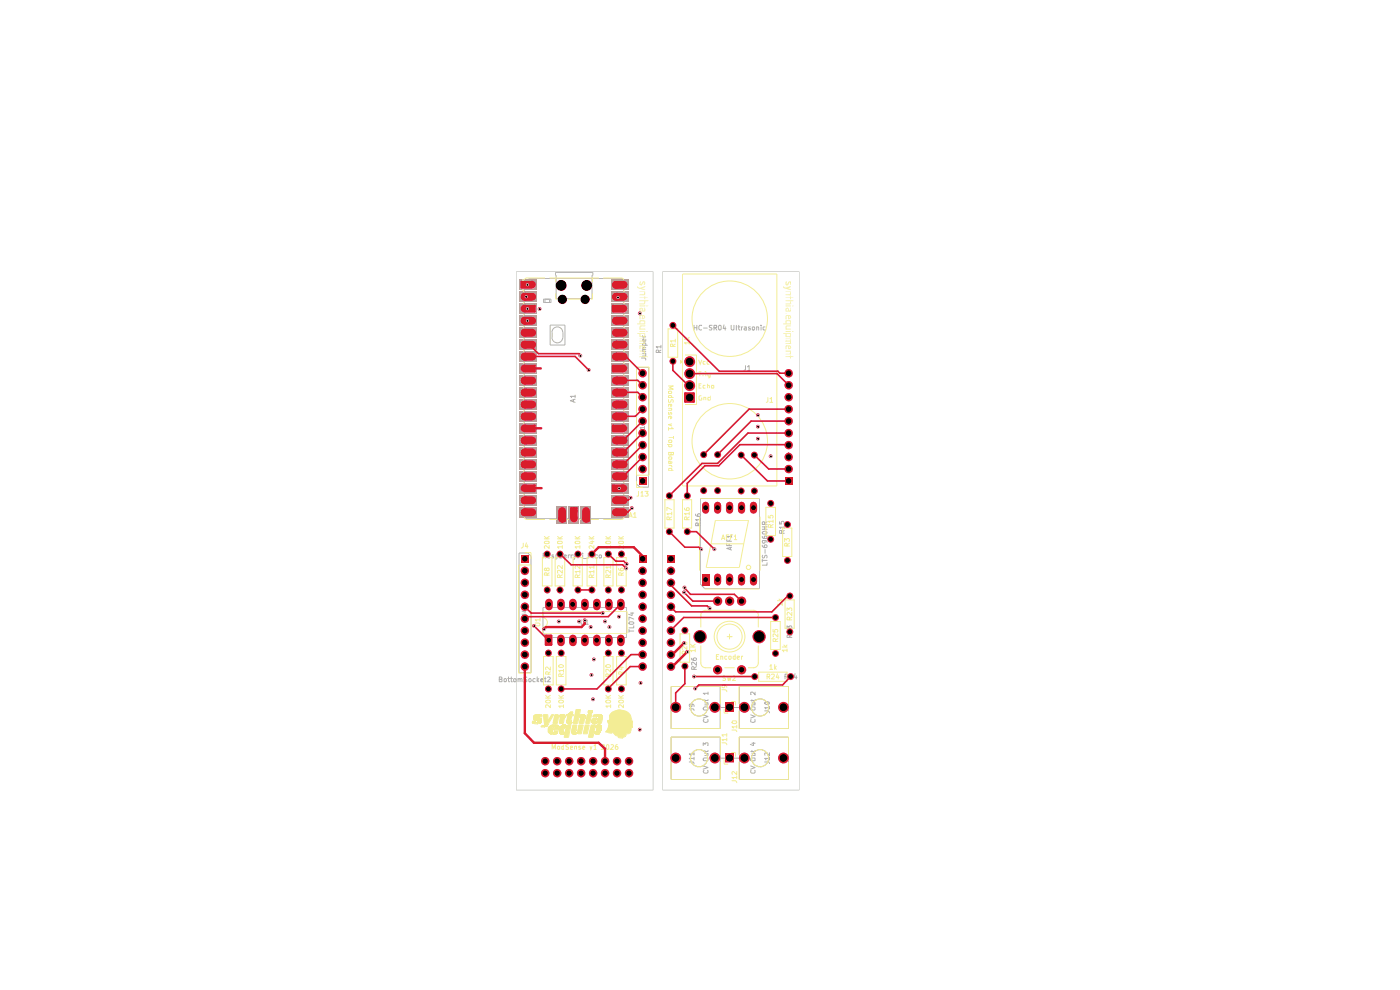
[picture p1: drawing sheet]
<svg xmlns="http://www.w3.org/2000/svg" width="297mm" height="210mm" viewBox="0 0 297 210" stroke-linecap="round" stroke-linejoin="round" font-family="sans-serif">
<path d="M109.5 57.6h29.1v110h-29.1zM140.6 57.6h28.9v110h-28.9z" fill="none" stroke="#d0d2cd" stroke-width=".21"/>
<g fill="none" stroke="#afafaf" stroke-width=".21">
<path d="M117.8 57.8h8v.6h-.2v5h-7.6v-5h-.2zM111.3 60.1l1-1h19.5l.4 .2 .1 50.2-.3 .5h-20.2l-.4-.2zM115.3 63.5h1.6v.7h-1.6zM115.6 63.5v.7M116.5 63.5v.7M116.7 69h3.1v4.2h-3.1zM117.1 70.5a1.14 1.14 0 0 1 1.1-1.2 1.14 1.14 0 0 1 1.2 1.2M117.1 71.6a1.14 1.14 0 0 0 1.1 1.1 1.14 1.14 0 0 0 1.2-1.1M117.1 70.5v1.1M119.4 70.5v1.1M135.1 77.9h2.5v25.4h-1.8l-.7-.6zM136.1 75.9h.6l.3 .2v.3"/>
<path d="M136.3 71.2l.3 .3M136.3 75h.7M136.3 74.6h.7M136.3 73.2h1M136.3 71.5h.7M136.4 73.2l-.1-.2 .3-.3 .4 .2v.3M136.9 75v.5h-.6M137 74.2h-.6l-.1 .2 .2 .2M137 73.7h-.6l-.1 .3 .2 .2M137 72l-.1 .4h-.4l-.2-.3 .3-.2 .1 .5M139.7 74.8v-.5h-.4l-.1 .5h1M140.2 73.6h-1l.3 .2"/>
<path d="M140.2 74.3l-.5 .3M140.2 73.2v.6M147.2 69v1M147.2 69.5h.6M147.8 69v1M148.8 69.1l-.4-.1-.1 .3v.5l.3 .2 .2-.1M149.3 69.6h.7M151 69h-.5v.4l.4 .1 .1 .3-.1 .2-.4-.1M151.5 69.5h.5v-.5h-.5v1M151.7 69.5l.4 .5M152.5 69.1l.3-.1 .2 .2v.6l-.3 .2a.68 .68 0 0 1-.2-.9zM153.6 68.9l-.2 .8h.6"/>
<path d="M153.8 69.3v.7M155.1 69v.8l.3 .2 .3-.1v-.9M156.2 69l.1 1M156.5 69.3h.5M156.7 69v.8l.3 .2M157.3 69.3v.7M157.6 69.3l-.3 .2M157.9 69.3h.4v.7M158.2 77.6v.8l-.4 .2M158.3 69.6h-.3l-.2 .2 .2 .2 .3-.1M158.6 77.8l.3-.2v1M158.6 78.6h.6"/>
<path d="M159.2 69.3h-.4l-.1 .2 .5 .2v.2h-.5M159.6 69.4l.4-.1 .1 .5-.2 .2-.3-.1zM160.5 69.4l.4-.1 .1 .7M160.5 69.3v.7M161.5 69v.1M161.5 69.3v.7M162.3 69.3l-.4 .1v.5h.4M121.7 84.8v.5M122 84.7l-1 .3 1 .3M122 84.1h-1l.2 .2M122 83.8v.5M135.8 91.4h.9v.4"/>
<path d="M135.8 90.1v-.6l.3 .3 .1-.3h.5v.6M136.7 90.7h-.9l.3 .3M136.7 90.4v.6M110.1 117.3h1.9l.6 .7v24.7h-2.5zM115.2 117.9h.5v-.5l-.5-.1v1.1M115.4 117.9l.3 .5M116.2 117.8h.4v.6M116.6 117.9l-.4 .1v.3h.4M117.4 117.8l-.2-.1-.1 .3 .4 .2-.2 .2-.2-.1M117.9 117.8h.5v.5h-.5M117.9 117.7v1M118.8 117.8l.3-.1 .2 .2v.3l-.2 .2-.3-.1"/>
<path d="M118.8 117.3v1.1M119.6 118l.5-.1-.1-.2-.4 .2v.3l.2 .2 .3-.1M120.6 117.7v.7M120.9 117.7l-.3 .2M121.2 117.7v.7M121.5 117.7l-.3 .2M121.8 117.7l.1 .7M122.2 117.7l-.4 1M122.6 117.9h.4l.2-.4-.6-.2v1.1M123.6 117.3v.1M123.6 117.7v.7M123.8 118.4h.7"/>
<path d="M124.8 117.9h.5l.1-.4-.2-.2h-.4v1.1M125.8 117.3v.1M125.8 117.7v.7M126.7 117.8l-.3-.1-.2 .2v.3l.2 .2 .3-.1M127.1 117.9l.2-.2 .3 .1v.5l-.3 .1-.2-.2zM147.6 109.1v.2a.7 .7 0 0 0 1 .1l-.2-.4h-.2l-.2 .1v.4l.2 .1M148.1 111.5v-.5l-.4-.1-.1 .6h1M148.5 105.8h12.6v19h-11.6l-1-1zM148.6 110.2h-1l.3 .3M148.6 110.9l-.5 .4M148.6 110v.5M154.2 115.2v.5h1"/>
<path d="M154.2 114.4v.4h1M154.7 114.6v.2M154.7 115.4v.3M154.9 116.2v.4M155.2 116.1l-1 .2 1 .4M155.2 113.8h-1l.3 .2M155.2 113.5v.5M161.7 115.7l.1 .3 .8 .2 .1-.2-.1-.4-.5 .1v.4l.2 .1M161.7 113.8l.3 .4h.6v-.5l-.5 .1v.3l.2 .1M161.7 118.6v.6M161.7 118.9h1M161.7 112.3h1"/>
<path d="M161.7 111.8h1M161.8 117.8l-.1 .3 .2 .3 .2-.1 .3-.5 .3 .1-.1 .5M161.8 112.8a.58 .58 0 0 1 .9 .2l-.1 .3h-.7l-.2-.3zM162.1 114.6l.2 .1v.4l-.4 .1-.2-.2 .1-.4h.7l.2 .5M162.2 111.3v-.6h-.3l-.2 .1v.5h1M162.2 111.8v.5M162.3 116.6v.7M162.7 119.4v.5h-1M162.7 110.7l-.5 .3M165.4 110.7v.5h.4a.35 .35 0 0 1 0-.5 .35 .35 0 0 1 .5 0 .35 .35 0 0 1 0 .5M165.9 113.1l-.1-.6h-.4v.6h1M166.4 111.8h-1l.2 .3"/>
<path d="M166.4 112.5l-.5 .4M166.4 111.6v.5M110.7 130.3h.8l.3 .2v.2M111.1 129.4h.7M111.4 129.3v.6l-.7-.3M115.2 128.9h17.8v6.4h-16.8l-1-1.1zM123.3 131.5l.1 .9h.3l.2-.2v-.7M124.3 131.7l.2-.2v.9M124.3 132.4h.5M133.4 132l.8-.1 .3 .3-.3 .2h-.6l-.2-.1zM133.4 133.5v.6M133.4 133.9h1.1"/>
<path d="M133.8 130h.7M134.1 130v.6l-.8-.3M134.5 132.8v.4h-1.1M134.5 131.3l-1.1-.4v.7M146.7 139.6v.3a.73 .73 0 0 0 1 .1 .32 .32 0 0 0-.1-.4 .32 .32 0 0 0-.4 0 .32 .32 0 0 0 0 .4l.1 .1M167 133.4v-.6l.4 .3v-.3h.4l.2 .2-.1 .4M167.5 135.2v-.4l-.5-.1v.5h1M168 133.7v.7l-.8-.7-.2 .2v.4M168 134.7l-.5 .3M105.9 144.1l.5-.1v-.3l-.5-.1v1h.5l.1-.4-.2-.1M106.9 144h.5v.6l-.5-.1zM107.7 143.9h.4"/>
<path d="M107.9 143.6v.8l.2 .2M108.3 143.9h.4M108.5 143.6v1h.2M109 144h.5l-.1 .6-.4-.1zM109.9 144h.4v.6M109.9 143.9v.7M110.3 144.1l.2-.2 .2 .1v.6M111.8 143.7a.35 .35 0 0 0-.4-.1 .35 .35 0 0 0-.2 .3l.6 .4-.1 .3h-.5M112.2 144h.4v.6l-.4-.1zM113.5 144l-.2-.1-.3 .3 .1 .4h.4M114 143.6v1M114 144.3l.3 .3"/>
<path d="M114.3 143.9l-.3 .5M114.7 144.3l.5-.1-.1-.3-.4 .2v.3l.1 .2h.3M115.5 143.9h.3M115.7 143.6v1h.1M116.2 143.7l.3-.1 .3 .3-.7 .7h.7M146.2 150.4h.9l.1 .3M146.6 149.4h.2v.5h-.4l-.2-.2 .1-.3h.7l.2 .2v.3M147.2 142v-.4l-.3-.2-.2 .2v.4h1M147.2 159.9h-1l.3 .3M147.2 159.7v.5M147.7 140.5v.6l-.7-.6h-.3l.1 .6M147.7 141.4l-.5 .3"/>
<path d="M149.2 158.2v-.6l.4 .3 .1-.3h.4v.6M149.2 151.6l1 .4-1 .3M149.2 150.2a.66 .66 0 0 1 1-.1l-.1 .5h-.7zM149.4 152.7h-.1a.52 .52 0 0 0 .3 .5 .52 .52 0 0 0 .6-.1l-.1-.4M149.5 159.9h.7M149.5 148.4v.4M149.5 159.2v.3M149.5 149.1h.7M150.1 159.9l.1 .4h-.7M150.1 149.1l.1 .4h-.7M150.2 159.2l-.1 .2h-.9M150.2 148.4v.2h-1"/>
<path d="M150.2 147.1h-1l.3 .2M150.2 146.8v.5M152.7 156.3h-10.3v9h10.3M152.7 145.6h-10.3v9h10.3M152.8 145.6v9M152.8 156.3v9M152.8 150.1h4M156.8 156.3h10.5v9h-10.5zM156.8 145.6h10.5v9h-10.5zM159.3 151.6l.9 .4-.9 .3M159.3 150.1a.63 .63 0 0 1 .9 0l-.1 .5h-.8zM159.3 152.7v.4l.4 .1 .5-.1-.1-.4"/>
<path d="M159.5 159.9h.7M159.5 149.1h.7M159.5 148.4v.4M159.5 159.2v.3M159.5 157.6h.7M159.9 157.5v.7l-.7-.3M160.1 159.9l.1 .4h-.7M160.1 149.1l.1 .4h-.7M160.2 159.2l-.1 .2h-.8M160.2 148.4v.2h-.9M160.2 146.8v.6l-.5-.6-.4 .1v.4M162.2 150.8h.7l.3 .4"/>
<path d="M162.3 148.9a.58 .58 0 0 1 .9 .3 .56 .56 0 0 1-.5 .3 .56 .56 0 0 1-.5-.4zM163.2 159.7v.6l-.6-.6h-.3v.5M163.2 150.1h-1l.3 .3M163.2 149.9v.5M166.5 143.5h.5v-.5h-.5v1M166.8 143.5l.3 .5M167.5 143.1h.6v.3l-.6 .6h.6M168.7 142.9l-.2 .8h.6M168.9 143.3v.7M146.2 161.6h.9l.1 .4M147.2 160.9h-1l.3 .3M147.2 160.6v.6"/>
<path d="M149.2 162.5l1 .3-1 .4M149.2 161l.2-.2h.7l.1 .5-.8 .1zM149.4 163.4l-.2 .3 .2 .3 .7-.1v-.5M152.8 160.8h4M159.3 162.5l.9 .3-.9 .4M159.3 160.9l.8-.1 .1 .5-.9 .1zM159.3 163.4v.4l.1 .2h.6l.2-.2-.1-.4M162.2 161.6h.9l.1 .4M163.2 160.9h-1l.3 .3M163.2 160.6v.6"/>
<circle cx="148.3" cy="150.1" r="1.82"/>
<circle cx="161.2" cy="150.1" r="1.82"/>
<circle cx="148.3" cy="160.8" r="1.82"/>
<circle cx="161.2" cy="160.8" r="1.82"/>
</g>
<g fill="#b89f99">
<path d="M110.2 59.3h3.8v2.2h-3.8z"/>
<path d="M110.2 61.8h3.8v2.2h-3.8z"/>
<path d="M110.2 64.3h3.8v2.2h-3.8z"/>
<path d="M110.2 66.9h3.8v2.2h-3.8z"/>
<path d="M110.2 69.4h3.8v2.2h-3.8z"/>
<path d="M110.2 72h3.8v2.2h-3.8z"/>
<path d="M110.2 74.5h3.8v2.2h-3.8z"/>
<path d="M110.2 77h3.8v2.2h-3.8z"/>
<path d="M110.2 79.6h3.8v2.2h-3.8z"/>
<path d="M110.2 82.1h3.8v2.2h-3.8z"/>
<path d="M129.5 59.3h3.8v2.2h-3.8z"/>
<path d="M129.5 61.8h3.8v2.2h-3.8z"/>
<path d="M129.5 64.3h3.8v2.2h-3.8z"/>
<path d="M129.5 66.9h3.8v2.2h-3.8z"/>
<path d="M129.5 69.4h3.8v2.2h-3.8z"/>
<path d="M129.5 72h3.8v2.2h-3.8z"/>
<path d="M129.5 74.5h3.8v2.2h-3.8z"/>
<path d="M129.5 77h3.8v2.2h-3.8z"/>
<path d="M129.5 79.6h3.8v2.2h-3.8z"/>
<path d="M129.5 82.1h3.8v2.2h-3.8z"/>
<path d="M110.2 84.7h3.8v2.2h-3.8z"/>
<path d="M110.2 87.2h3.8v2.2h-3.8z"/>
<path d="M110.2 89.7h3.8v2.2h-3.8z"/>
<path d="M110.2 92.3h3.8v2.2h-3.8z"/>
<path d="M110.2 94.8h3.8v2.2h-3.8z"/>
<path d="M110.2 97.4h3.8v2.2h-3.8z"/>
<path d="M110.2 99.9h3.8v2.2h-3.8z"/>
<path d="M110.2 102.4h3.8v2.2h-3.8z"/>
<path d="M110.2 105h3.8v2.2h-3.8z"/>
<path d="M110.2 107.5h3.8v2.2h-3.8z"/>
<path d="M118.1 107.3h2.2v3.8h-2.2z"/>
<path d="M120.6 107.3h2.3v3.8h-2.3z"/>
<path d="M123.2 107.3h2.2v3.8h-2.2z"/>
<path d="M129.5 84.7h3.8v2.2h-3.8z"/>
<path d="M129.5 87.2h3.8v2.2h-3.8z"/>
<path d="M129.5 89.7h3.8v2.2h-3.8z"/>
<path d="M129.5 92.3h3.8v2.2h-3.8z"/>
<path d="M129.5 94.8h3.8v2.2h-3.8z"/>
<path d="M129.5 97.4h3.8v2.2h-3.8z"/>
<path d="M129.5 99.9h3.8v2.2h-3.8z"/>
<path d="M129.5 102.4h3.8v2.2h-3.8z"/>
<path d="M129.5 105h3.8v2.2h-3.8z"/>
<path d="M129.5 107.5h3.8v2.2h-3.8z"/>
</g>
<g fill="none" stroke="#f3ed95" stroke-width=".21">
<path d="M128.5 155.2h.1M128.5 155.2l1.2 .4 .3-.3 .5 .6 .5 .2 .2 .3M128.9 153h.1M128.9 153l.3 .8-.4 1.1-.3 .3M129 152.9h.1M129 152.9h.2v-.7a1.98 1.98 0 0 1 2.3-1.6 2.32 2.32 0 0 1 2.6 2.4l.1 .1M129 152.9l-.1 .1M131.2 156.4h.1M132 156.5h.1M132.1 156.5h.1M132.6 156.3h.1M132.6 156.3l-.8 .3-.6-.2"/>
<path d="M133.8 155.1h.1M133.8 155.1l-.2 .4-.6 .2-.4 .6M134.1 154.3h.1M134.1 154.3l-.2 .1-.1 .7M134.2 153h.1M134.2 153.1h.1M134.2 154.1h.1M134.2 154.2h.1M134.2 153.1v1M134.2 154.2l-.1 .1M134.2 154.1v.1"/>
</g>
<path d="M129.7 151.1a2.6 2.6 0 0 1 2.7-.4 2.6 2.6 0 0 1 1.6 2.2l.2 .3v.8l-.3 .3v.6a.9 .9 0 0 1-1.1 .8 1.24 1.24 0 0 1-1.1 .8h-.5l-.2-.5-.5-.1-.5-.6-.4 .2-1.2-.3 .4-.3 .2-.7 .1-.6-.2-.7 .3-.1v-1z" fill="#f3ed95"/>
<g fill="none" stroke="#f3ed95" stroke-width=".21">
<path d="M125.5 153.3h.1M125.5 153.2h.1M125.5 153.1h.1M125.5 153h.1M125.5 152.9h.1M125.5 152.8h.1M125.5 152.7h.1M125.5 152.7v.6M125.5 152.9h.9M125.6 153.4h.1M125.6 153.3h.1M125.6 152.7h.1"/>
<path d="M125.6 152.6h.1M125.6 152.6v.1M125.6 153.3v.1M125.7 153.5h.1M125.7 153.4h.1M125.7 152.6h.1M125.7 152.5h.1M125.7 153.5h.2M125.7 152.5v.1M125.7 153.4v.1M125.8 153.5h.1M125.8 152.5h.1"/>
<path d="M125.9 153.5h.1M125.9 152.4h.1M125.9 152.4l-.1 .1M125.9 151.7h.1M125.9 151.7l-.1 .4h.6M126 153.5h.1M126.1 153.5h.1M126.2 153.5h.1M126.2 152.4h.1M126.3 153.5h.1M126.3 153.5h-.4M126.4 153.5h.1"/>
<path d="M126.4 153h.1M126.4 152.7h.1M126.4 152.8h.1M126.4 152.9h.1M126.4 151.6h.1M126.4 152.7v.3M126.4 153v.1M126.4 153.1h.1M126.4 152.6h.1M126.4 152h.1M126.4 152.1h.1M126.4 153.1h.2"/>
<path d="M126.4 152.6v.1M126.5 153.4h.1M126.5 153.1h.1M126.5 152.6h.1M126.5 151.8h.1M126.5 151.9h.1M126.5 151.8h.5v.6h-1.1M126.5 153.4l-.1 .1M126.5 152.6l.4-.1-.1 .4M126.5 151.8v.1M126.5 151.9l-.1 .2M126.6 153.3h.1"/>
<path d="M126.6 153.4h.1M126.6 153.1h.1M126.6 152.5h.1M126.6 151.8h.1M126.6 151.5h.1M126.6 151.5l.6 .1M126.6 151.5l-.7 .2M126.6 153.3v.1M126.7 153.2h.1M126.7 153.3h.1M126.7 153h.1M126.7 152.5h.1"/>
<path d="M126.7 151.8h.1M126.7 153.2v.1M126.8 153.2h.1M126.8 153h.1M126.8 152.9h.1M126.8 152.5h.1M126.8 151.8h.1M126.8 152.9l-.2 .2M126.9 151.8h.1M127 151.5h.1M127 152.3h.1M127 152.2h.1"/>
<path d="M127 152.1h.1M127 152h.1M127 151.9h.1M127.2 151.6h.1M127.2 151.6h.3M127.3 151.6h.1M127.4 151.6h.1M127.5 151.6h.1M127.5 151.6l.1 .1M127.6 151.7h.1M127.6 151.8h.1M127.6 151.7v.1"/>
<path d="M127.7 151.8h.1M127.7 151.8l.1 .7M127.8 151.9h.1M127.8 152h.1M127.8 152.1h.1M127.8 152.2h.1M127.8 152.3h.1M127.8 152.4h.1M127.8 152.5h.1M127.8 152.5l-.2 1h-.7l-.1-.3"/>
</g>
<path d="M125.8 151.7l.3-.1a1.3 1.3 0 0 1 1.5 .1l.2 .1v.7l-.3 .9h-.7l-.1-.2-.5 .3-.6-.1-.1-.2v-.4h.8v.2l.3 .1 .1-.1 .1-.5h-.3l-.2 .3h-.8v-.1l.5-.4h.9v-.5h-.4l-.1 .3h-.7z" fill="#f3ed95"/>
<g fill="none" stroke="#f3ed95" stroke-width=".21">
<path d="M125.1 155.2l-.3 1.2h1l.2-1M125.1 155.2h.9M126 155.5h.1M126 155.4h.1M126 155.2h.1M126 155.4v.1M126.1 155.6h.1M126.1 155.5h.1M126.1 155.2h.1M126.1 155.3h.1M126.1 155.2v.1M126.1 155.5v.1"/>
<path d="M126.2 155.6h.1M126.2 155.3h.1M126.2 154.3h.1M126.2 155.6l.2 .1M126.2 154.3l-.2 .9M126.3 155.7h.1M126.3 155.3h.1M126.3 154.3h.1M126.3 154.1h.1M126.3 154.1l-.2-.3h-.7l-.3 1.4M126.4 155.7h.1M126.4 155.2h.1"/>
<path d="M126.4 154.2h.1M126.4 154h.1M126.4 155.2l-.3 .1M126.4 154l-.1 .1M126.4 155.1h.1M126.4 153.9h.1M126.4 153.9h.2M126.4 153.9v.1M126.4 155.7h.5M126.4 155.1v.1M126.5 155.7h.1M126.5 155h.1"/>
<path d="M126.5 154.9h.1M126.5 154.8h.1M126.5 154.2h.1M126.5 153.9h.1M126.5 155l-.1 .1M126.6 155.7h.1M126.6 154.6h.1M126.6 154.5h.1M126.6 154.4h.1M126.6 154.3h.1M126.6 154.2h.1M126.6 153.9h.1"/>
<path d="M126.6 153.8h.1M126.6 153.8h.7M126.6 154.2l-.1 .8M126.6 153.8v.1M126.6 154.2l-.3 .1M126.7 155.7h.1M126.7 153.8h.1M126.8 155.7h.1M126.8 153.8h.1M126.9 155.7h.1M126.9 153.8h.1M127 155.7h.1"/>
<path d="M127 153.8h.1M127 155.7h-.1M127.1 153.8h.1M127.1 155.6h.1M127.1 155.6l-.1 .1M127.2 153.8h.1M127.2 155.5h.1M127.2 155.5l-.1 .1M127.3 153.8h.1M127.3 153.9h.1M127.3 155.3h.1M127.3 155.4h.1"/>
<path d="M127.3 153.8v.1M127.3 155.3v.1M127.3 155.4l-.1 .1M127.4 153.9h.1M127.4 154h.1M127.4 155.1h.1M127.4 155.2h.1M127.4 153.9v.1M127.4 155.1v.1M127.4 155.2l-.1 .1M127.5 154h.1M127.5 154.1h.1"/>
<path d="M127.5 154.7h.1M127.5 154.8h.1M127.5 154.9h.1M127.5 155h.1M127.5 154v.1M127.5 154.7v.3M127.5 154.1l.1 .5M127.5 155l-.1 .1M127.6 154.2h.1M127.6 154.3h.1M127.6 154.4h.1M127.6 154.5h.1"/>
<path d="M127.6 154.6h.1M127.6 154.6l-.1 .1"/>
</g>
<path d="M125.4 153.8h.7l.1 .2 .4-.2h.7l.2 .3v.5l-.2 .8-.3 .2-.6 .1-.4-.3-.3 1h-.9l.3-1.3h.9l.1 .2h.2l.3-.6v-.5h-.4l-.2 .9h-.9z" fill="#f3ed95"/>
<g fill="none" stroke="#f3ed95" stroke-width=".21">
<path d="M124.8 151.3h.1M124.8 151.2h.1M124.8 151.1h.1M124.8 151h.1M124.8 150.9h.1M124.8 150.8h.1M124.8 150.8v.5M124.8 150.7h.1M124.8 150.7v.1M124.9 151.3h.1M124.9 150.7h.1M124.9 151.3l.4 .1"/>
<path d="M125 151.4h.1M125 150.7h.1M125 150.7h.4M125 150.7h-.1M125.1 151.4h.1M125.1 150.7h.1M125.2 151.4h.1M125.2 150.7h.1M125.3 150.7h.1M125.3 151.4h.1M125.3 151.3h.1M125.3 151.3h.2"/>
<path d="M125.3 151.3v.1M125.4 150.7h.1M125.4 151.3h.1M125.5 150.7h.1M125.5 151.3h.1M125.5 150.7l.1 .1M125.6 150.8h.1M125.6 150.9h.1M125.6 151h.1M125.6 151.1h.1M125.6 151.2h.1M125.6 150.8l-.1 .5"/>
</g>
<path d="M124.7 150.8h.1a.51 .51 0 0 1 .8 0v.4l-.3 .2h-.4l-.2-.2z" fill="#f3ed95"/>
<g fill="none" stroke="#f3ed95" stroke-width=".21">
<path d="M118.7 155.4h.1M118.7 155.3h.1M118.7 155.2h.1M118.7 155.1h.1M118.7 155h.1M118.7 154.9h.1M118.7 154.8h.1M118.7 154.7h.1M118.7 154.7v.7M118.7 155.2h.9M118.7 155.6h.1M118.7 155.5h.1"/>
<path d="M118.7 154.6h.1M118.7 154.5h.1M118.7 155.4v.2M118.7 154.6v.1M118.8 155.7h.1M118.8 155.6h.1M118.8 154.4h.1M118.8 154.3h.1M118.8 155.7h.2M118.8 155.6v.1M118.8 154.4l-.1 .2M118.9 155.7h.1"/>
<path d="M118.9 154.1h.1M119 155.7h.1M119 154.1h.1M119 154h.1M119 155.7h.4M119 154v.1M119 154.1l-.2 .3M119.1 155.7h.1M119.1 154h.1M119.2 155.7h.1M119.2 153.9h.1M119.3 155.7h.1"/>
<path d="M119.3 153.8h.1M119.3 153.8h.2M119.3 153.8l-.2 .2M119.4 155.7h.1M119.4 153.8h.1M119.5 155.7h.1M119.5 153.8h.1M119.5 153.8h.3M119.5 155.7h.2M119.5 155.7h-.1M119.6 155.7h.1M119.6 155.2h.1"/>
<path d="M119.6 155.3h.1M119.6 154.6h.1M119.6 154.7h.1M119.6 154.8h.1M119.6 155h.1M119.6 155.1h.1M119.6 153.7h.1M119.6 154.6v.7M119.6 155.3h.2M119.7 153.7h.1M119.7 155.6h.1M119.7 155.7h.1"/>
<path d="M119.7 155.3h.1M119.7 154.4h.1M119.7 154.5h.1M119.7 154.6h.1M119.7 154.6h-.1M119.7 154.4v.2M119.7 155.6v.1M119.8 153.8h.1M119.8 155.5h.1M119.8 155.6h.1M119.8 155.3h.1M119.8 154.2h.1"/>
<path d="M119.8 154.3h.1M119.8 154.2l-.1 .2M119.8 155.5v.1M119.8 153.8h.2M119.8 154.2h.3M119.8 155.4h.1M119.8 155.2h.1M119.8 155.2v.1M119.8 155.4v.1M119.9 153.8h.1M119.9 155.2h.1M119.9 154.2h.1"/>
<path d="M120 153.8h.1M120 153.9h.1M120 154.2h.1M120 153.8v.1M120.1 153.9h.1M120.1 154h.1M120.1 154.3h.1M120.1 154.2h.1M120.1 153.9v.1M120.1 154.2v.1M120.1 154.3l-.2 .9M120.2 154h.1"/>
<path d="M120.2 154.1h.1M120.2 154.1l.2-.3h.7l-.5 2.6h-.9l.1-1M120.2 154v.1M128.5 148.7a.63 .63 0 0 1 1 .1l-.1 .3h-.7zM128.5 148.1h1M128.5 147.5l.6 .6M129.5 149.8h-1l.3 .3M129.5 149.5v.6M129.5 147.5l-.6 .4M131.2 148.1h1M131.2 147.5l.6 .6M131.3 148.6h.9v.3l-.1 .2h-.6l-.3-.3z"/>
<path d="M132.2 149.5v.6l-.5-.6h-.4v.6M132.2 147.5l-.5 .4"/>
</g>
<path d="M118.9 154l.3-.2a.52 .52 0 0 1 .9 .1v.1l.3-.2h.7l-.5 2.6h-1l.3-1-.5 .3-.7-.2-.1-.4h.9v.2h.3l.3-1-.4-.1-.2 .9h-.9z" fill="#f3ed95"/>
<g fill="none" stroke="#f3ed95" stroke-width=".21">
<path d="M112.9 153.4h.1M113 153.4h.1M113 153.4l.3 .1M113.2 153.5h.1M113.2 152.5h.1M113.2 152.4h.1M113.2 152.3h.1M113.2 152.2h.1M113.2 152.1h.1M113.2 152h.1M113.2 151.9h.1M113.2 151.9v.6"/>
<path d="M113.2 152.6h.1M113.2 151.8h.1M113.2 151.8v.1M113.2 152.5v.1M113.3 153.5h.1M113.3 152.7h.1M113.3 152.6h.1M113.3 151.8h.1M113.3 153.5h1.2M113.3 152.7l.5 .1M113.3 152.6v.1M113.3 151.8h-.1"/>
<path d="M113.4 152.7h.1M113.4 151.8h.1M113.4 151.7h.1M113.4 151.7v.1M113.5 152.7h.1M113.5 151.7h.1M113.6 153h.1M113.6 153.1h.1M113.6 153h-.6l-.1 .4M113.6 153v.1M113.6 153.1l.1 .1M113.7 153.2h.1"/>
<path d="M113.7 152.8h.1M113.7 151.6h.1M113.7 153.2h.3M113.8 153.2h.1M113.8 152.9h.1M113.8 152.8h.1M113.8 151.6h.1M113.8 152.9h.2M113.8 152.8v.1M113.9 153.5h.1M113.9 153.2h.1M113.9 152.9h.1"/>
<path d="M114 151.9h.1M114 152h.1M114 152.1h.1M114 152.2h.1M114 153.2h.1M114 153.1h.1M114 153h.1M114 152.9h.1M114 151.9v.3M114 152.9v.3M114.1 151.8h.1M114.1 151.9h.1"/>
<path d="M114.1 152.2h.1M114.1 152.3h.1M114.1 153.5h.1M114.1 151.5h.1M114.1 151.8h.2M114.1 151.8v.1M114.1 152.2v.1M114.1 152.3l.3 .1M114.2 151.8h.1M114.2 152.3h.1M114.2 151.5h.1M114.3 151.8h.1"/>
<path d="M114.3 152.3h.1M114.3 151.5h.1M114.3 152.1h.1M114.3 152h.1M114.3 151.9h.1M114.3 153.5h.1M114.3 151.8v.3M114.4 152.4h.1M114.4 153.5h.1M114.4 152.4h.2M114.5 151.6h.1M114.5 152.4h.1"/>
<path d="M114.5 153.5h.1M114.5 151.6l-.6-.1-.5 .2M114.5 151.6h.4M114.6 152.4h.1M114.6 153.4h.1M114.6 152.4h.2M114.6 153.4l-.1 .1M114.7 151.6h.1M114.7 152.4h.1M114.7 153.4h.1M114.8 152.4h.1M114.8 152.5h.1"/>
<path d="M114.8 153.3h.1M114.8 152.4v.1M114.9 151.6h.1M114.9 152.5h.1M114.9 152.6h.1M114.9 153.1h.1M114.9 153.2h.1M114.9 151.6v.1M114.9 152.5v.1M114.9 153.1v.1M114.9 153.2l-.2 .2M114.9 151.7h.1"/>
<path d="M114.9 152.7h.1M114.9 152.8h.1M114.9 152.9h.1M114.9 153h.1M114.9 151.7v.4h-.6M114.9 152.6v.5"/>
</g>
<path d="M113.3 151.7l.2-.1a1.61 1.61 0 0 1 1.5 0l-.1 .5h-.6v-.3l-.3 .1v.3l.6 .1 .3 .3v.5l-.8 .4-1.2-.2v-.4h.6l.1 .3h.4v-.4l-.9-.3v-.6z" fill="#f3ed95"/>
<g fill="none" stroke="#f3ed95" stroke-width=".21">
<path d="M118.5 152.1h.1M118.6 152h.1M118.6 152.1h.1M118.6 151.8h.1M118.6 151.8l-.2-.2h-.7l-.4 1.9h.9l.3-1.4M118.6 152v.1M118.7 151.9h.1M118.7 152h.1M118.7 151.8h.1M118.7 151.9v.1M118.7 151.7h.1M118.7 151.7l-.1 .1"/>
<path d="M118.8 152h.1M118.8 151.9h.1M118.8 151.7h.1M118.8 151.9v.1M118.9 152.3h.1M118.9 152.2h.1M118.9 152.1h.1M118.9 152h.1M118.9 151.6h.1M118.9 151.6h.2M118.9 152v.3M118.9 151.6l-.1 .1"/>
<path d="M119 151.6h.1M119.1 151.6h.1M119.2 151.5h.1M119.3 151.5h.1M119.4 151.5h.1M119.4 151.5l-.3 .1M119.4 151.5l.1 .1M119.5 151.6h.1M119.5 151.6l.2 .1M119.6 151.6h.1M119.7 151.7h.1M119.8 151.7h.1"/>
<path d="M119.8 151.8h.1M119.8 152.3h.1M119.8 152.4h.1M119.8 151.7v.1M119.8 151.9h.1M119.8 152h.1M119.8 152.1h.1M119.8 151.8l-.3 1.7h-.8l.2-1.2"/>
</g>
<path d="M117.7 151.6h.7v.2l.4-.2a.63 .63 0 0 1 1 .2l-.3 1.6h-.9l.3-1.2-.1-.3-.4 .2-.2 1.3h-.9z" fill="#f3ed95"/>
<g fill="none" stroke="#f3ed95" stroke-width=".21">
<path d="M115.2 153.9h.1M115.3 153.9h.1M115.4 153.9h.1M115.4 154.2h.1M115.4 153.8h.1M115.4 153.9h-.4l-.2 .3 .8-.1M115.4 153.8v.1M115.5 154.2h.1M115.5 153.7h.1M115.5 153.6h.1M115.5 153.5h.1M115.5 153.4h.1"/>
<path d="M115.5 153.4l-.2-1.8h.9l.1 1.3 .8-1.3h.4l-1.1 2-.4 .4M115.5 153.4l-.1 .4M115.6 154.1h.1M115.7 154.1h.1M115.8 154.1h.1M115.9 154.1h.1M115.9 154.1h-.3M116 154.1h.1M116 154h.1M116 154v.1M116.1 153.9h.1M116.2 153.8h.1"/>
<path d="M116.3 153.7h.1"/>
</g>
<path d="M115.2 151.6h1v1.2l.8-1.2h.4l-1.1 2-.5 .5-1.1 .1 .1-.3 .7-.1z" fill="#f3ed95"/>
<g fill="none" stroke="#f3ed95" stroke-width=".21">
<path d="M116.3 155.2h.1M116.3 155.1h.1M116.3 155h.1M116.3 154.9h.1M116.3 154.8h.1M116.3 154.6h.1M116.4 155.4h.1M116.4 155.3h.1M116.4 154.4h.1M116.4 154.3h.1M116.4 154.3v1M116.4 155.3v.1"/>
<path d="M116.5 155.5h.1M116.5 155.4h.1M116.5 154.2h.1M116.5 155.5v.1M116.5 155.4v.1M116.5 154.2l-.1 .1M116.5 155.6h.1M116.5 154.1h.1M116.5 154.1v.1M116.6 155.6h.1M116.6 154.1h.1M116.6 155.6l.1 .1"/>
<path d="M116.6 154.1h-.1M116.7 155.7h.1M116.7 154h.1M116.7 155.7h.2M116.7 154l-.1 .1M116.8 155.7h.1M116.8 154h.1M116.9 155.7h.1M116.9 153.9h.1M117 155.7h.1M117 153.9h.1M117 153.9l-.2 .1"/>
<path d="M117 155.7h.7M117.1 155.7h.1M117.1 153.8h.1M117.1 153.8l-.1 .1M117.1 154.9h.1M117.1 155h.1M117.1 155.1h.1M117.1 155.2h.1M117.1 155.3h.1M117.1 155.3l.1 .1M117.2 155.4h.1M117.2 155.7h.1"/>
<path d="M117.2 154.5h.1M117.2 154.6h.1M117.2 153.8h.1M117.2 155.4h.3M117.2 154.5v.1M117.3 155.4h.1M117.3 155.7h.1M117.3 154.3h.1M117.3 154.4h.1M117.3 153.8h.1M117.3 154.3l-.1 .2M117.4 155.4h.1"/>
<path d="M117.4 155.7h.1M117.4 154.1h.1M117.4 154.2h.1M117.4 153.8h.1M117.4 154.1v.1M117.4 154.2l-.1 .1M117.5 155.4h.1M117.5 155.3h.1M117.5 155.7h.1M117.5 154.1h.1M117.5 155.3v.1M117.5 154.1h.2"/>
<path d="M117.6 155.3h.1M117.6 155.2h.1M117.6 155.7h.1M117.6 154.1h.1M117.6 155.1h.1M117.6 155.1h.8l-.2 .5M117.6 155.2v.1M117.6 155.1v.1M117.7 155.7h.1M117.7 154.5h.1M117.7 154.4h.1M117.7 154.3h.1"/>
<path d="M117.7 154.2h.1M117.7 154.1h.1M117.7 154.1v.5h-1.4M117.8 153.7h.1M117.8 155.7h.1M117.8 153.7l-.7 .1M117.8 153.7l.1 .1M117.9 153.8h.1M117.9 155.7h.1M117.9 153.8l.3 .1M118 153.8h.1M118 155.7h.1"/>
<path d="M118.1 153.8h.1M118.1 155.7h.1M118.1 155.7h-.4M118.2 153.8h.1M118.2 155.6h.1M118.2 153.9h.1M118.2 153.9h.2M118.2 155.6l-.1 .1M118.3 153.9h.1M118.4 153.9h.1M118.4 154h.1M118.4 154.8h.1"/>
<path d="M118.4 153.9v.1M118.4 154.8h-1.3v.5M118.5 154h.1M118.5 154.1h.1M118.5 154.6h.1M118.5 154.7h.1M118.5 154v.1M118.5 154.6v.1M118.5 154.7l-.1 .1M118.6 154.1h.1M118.6 154.2h.1M118.6 154.3h.1"/>
<path d="M118.6 154.4h.1M118.6 154.5h.1M118.6 154.1v.4M118.6 154.5l-.1 .1"/>
</g>
<path d="M116.5 154l.5-.2h.9a.6 .6 0 0 1 .6 .6l-.1 .4h-1.3l.1 .6h.2l.2-.4h.8l-.2 .5-1.3 .2-.7-.4v-.7h1.5v-.6l-.4 .1-.1 .5h-1z" fill="#f3ed95"/>
<g fill="none" stroke="#f3ed95" stroke-width=".21">
<path d="M120.2 153.3h.1M120.2 153.2h.1M120.2 153.1h.1M120.2 153h.1M120.2 152.9h.1M120.2 152.8h.1M120.2 151.6h.1M120.2 152.8v.5M120.3 153.4h.1M120.3 153.3h.1M120.3 153.3v.1M120.4 153.5h.1"/>
<path d="M120.4 153.4h.1M120.4 151.5h.1M120.4 153.4v.1M120.5 153.5h.1M120.5 151.4h.1M120.5 151.4l-.4 .2v.2h.3l-.2 1M120.5 153.5h.7M120.6 153.5h.1M120.6 151.4h.1M120.7 153.5h.1M120.7 151.3h.1M120.7 151.3l-.1 .1"/>
<path d="M120.8 153.5h.1M120.8 151.3h.1M120.9 153.5h.1M120.9 151.2h.1M120.9 151.2l-.1 .1M120.9 151.1h.1M120.9 151.1v.1M121 153.5h.1M121 151h.1M121 151h.5l-.1 .6h.3l-.1 .2h-.3l-.2 1M121 151l-.1 .1M121.1 152.8h.1"/>
<path d="M121.1 152.9h.1M121.1 153h.1M121.1 153.1h.1M121.1 152.8v.4h.3M121.2 153.2h.1M121.2 153.5h.1M121.3 153.2h.1M121.3 153.5h.1M121.3 153.5h-.1M121.4 153.2h.1M121.4 153.2l-.1 .3"/>
</g>
<path d="M120.1 151.6l.4-.1 .5-.5h.5l-.2 .6h.4l-.1 .2h-.4l-.1 1.4h.2l-.1 .3h-.7l-.4-.3 .3-1.4h-.3z" fill="#f3ed95"/>
<g fill="none" stroke="#f3ed95" stroke-width=".21">
<path d="M122.8 152.1h.1M122.9 151.8h.1M122.9 152h.1M122.9 152l-.1 .1M122.9 151.8l.2-1.3h-.9l-.6 3h1l.2-1.4M123 151.8h.1M123 151.9h.1M123 152h.1M123 151.8h-.1M123 151.9v.1M123.1 151.8h.1M123.1 151.9h.1"/>
<path d="M123.1 151.7h.1M123.1 152.3h.1M123.1 152h.1M123.1 152.3l-.2 1.2h.9l.2-.9M123.1 151.9v.1M123.2 152.2h.1M123.2 152.1h.1M123.2 152h.1M123.2 152v.2M123.2 152.2l-.1 .1M123.3 151.6h.1M123.4 151.6h.1"/>
<path d="M123.5 151.6h.1M123.6 151.6h.1M123.7 151.6h.1M123.8 151.6h.1M123.9 151.6h.1M123.9 151.6h-.7l-.1 .2M123.9 151.6l.1 .1M124 151.7h.1M124 152.6h.1M124 151.7l.1 .1M124.1 151.8h.1M124.1 152.1h.1"/>
<path d="M124.1 152.2h.1M124.1 152.3h.1M124.1 152.4h.1M124.1 151.8l.1 .1M124.1 152.1v.3M124.1 152.4l-.1 .2M124.2 151.9h.1M124.2 152h.1M124.2 151.9l-.1 .2"/>
</g>
<path d="M122.2 150.5h.9l-.2 1.3 .3-.2h.7l.1 .1 .1 .4-.3 1.3h-.9l.3-1.3-.1-.2-.3 .2-.3 1.3h-.9z" fill="#f3ed95"/>
<g fill="none" stroke="#f3ed95" stroke-width=".21">
<path d="M121.2 155.3h.1M121.2 155.2h.1M121.2 155.3l.1 .1M121.2 155.2v.1M121.3 155.5h.1M121.3 155.4h.1M121.3 155.1h.1M121.3 155h.1M121.3 155.5l.1 .1M121.3 155.4v.1M121.3 155.1l-.1 .1M121.4 155.6h.1"/>
<path d="M121.4 155.6l.1 .1M121.5 155.7h.1M121.5 155.7h.5M121.6 155.7h.1M121.7 155.7h.1M121.8 155.7h.1M121.9 155.7h.1M122 155.7h.1M122 155.7h.2M122.1 155.2h.1M122.1 155.3h.1M122.1 155.7h.1"/>
<path d="M122.1 155.3h.3M122.2 154.8h.1M122.2 154.9h.1M122.2 155.3h.1M122.2 155.7h.1M122.2 154.8v.1M122.2 154.9l-.1 .4M122.2 154.8l.2-1h-.9l-.2 1.3M122.3 155.3h.1M122.3 155.6h.1M122.3 155.6l-.1 .1M122.4 155.3h.1"/>
<path d="M122.4 155.5h.1M122.4 155.6h.1M122.4 155.5v.1M122.5 155.2h.1M122.5 155.4h.1M122.5 155.5h.1M122.5 155.4v.1M122.6 155.2h.1M122.6 155.2l-.2 .1M122.6 155.2l.2-1.4h.9l-.4 1.9h-.7l-.1-.3"/>
</g>
<path d="M121.5 153.8h.8l-.2 1.5 .4-.1 .3-1.4h.9l-.4 1.8h-.7l-.1-.2-.5 .3-.7-.1a.78 .78 0 0 1 0-1z" fill="#f3ed95"/>
<path d="M124.2 153.8h.8l-.4 1.9h-.9z" fill="none" stroke="#f3ed95" stroke-width=".21"/>
<path d="M124.1 153.8h.9l-.5 1.8h-.8z" fill="#f3ed95"/>
<path d="M124.6 151.6h.9l-.4 1.9h-.9z" fill="none" stroke="#f3ed95" stroke-width=".21"/>
<path d="M124.5 151.6h1l-.4 1.8h-.9z" fill="#f3ed95"/>
<g fill="none" stroke="#f3ed95" stroke-width=".21">
<path d="M110 119.8h2.6v23h-2.6zM111 115.2v.7l-.4 .3M111.1 107.2v.5M111.2 109.7l.1 .3 .5 .2M111.4 117.2h1.2v1.4M111.7 115.1l-.3 .8h.6M111.8 110.2h3.8M111.8 115.6v.6M115.1 118.3h2v6h-2zM115.5 115l.2-.2h.6l.2 .1v.3l-.8 .1zM115.5 114.3h1M115.5 113.8l.6 .5"/>
<path d="M116.5 115.7v.6l-.7-.6-.3 .2 .1 .4M116.5 113.8l-.6 .4M116.5 110.2h1.7M117.8 118.3h2v6h-2zM118.3 114.9l.7-.1 .3 .3-.3 .2h-.6l-.1-.1zM118.3 114.3h1M118.3 113.8l.6 .5M119.3 120v.6l-.8-.6-.2 .1 .1 .5M119.3 116h-1l.2 .3M119.3 115.7v.6M119.3 113.8l-.6 .4M120.3 110.2h.4"/>
<path d="M121.6 118.3h1.9v6h-1.9zM122 115l.2-.2h.7l.1 .3-.1 .2h-.7zM122 114.3h1M122 113.8l.6 .5M122.8 110.2h.4M123 120v.6l-.7-.6-.3 .2 .1 .4M123 116h-1l.3 .3M123 115.7v.6M123 113.8l-.6 .4M124.5 118.3h2.1v6h-2.1zM125 114.3h1M125 113.8l.6 .5"/>
<path d="M125.3 114.9h.7M125.3 110.2h1.7M125.6 114.7v.6l-.6-.2M126 115.7v.6l-.7-.6-.3 .2 .1 .4M126 120v.6M126 113.8l-.5 .4M128 110.2h3.8M128.1 118.3h1.9v6h-1.9zM128.5 114.9l.9-.1 .1 .3-.1 .2h-.7l-.2-.1zM128.5 114.3h1M128.5 113.8l.6 .5M129.5 116h-1l.3 .3"/>
<path d="M129.5 115.7v.6M129.5 120v.6M129.5 113.8l-.6 .4M130.8 118.3h2v6h-2zM131.2 115l.3-.2h.6l.1 .1v.3l-.7 .1zM131.2 114.3h1M131.2 113.8l.6 .5M132.2 115.7v.6l-.6-.6-.4 .2 .1 .4M132.2 113.8l-.5 .4M132.4 104.7v.4M132.4 107.2v.5M132.4 109.7l-.1 .3-.5 .2"/>
<path d="M133.4 109.7l.4-1 .3 1M133.5 109.5h.5M134.4 109.1l.3-.4v1M134.4 109.7h.6M141.1 106h1.9v6h-1.9zM142 110.2l-.1-.6h-.3l-.1 .6h1M142.5 109h-1l.2 .2M142.5 108.1l-1-.5v.7M142.5 109.6l-.5 .4M142.5 108.6v.6M144.8 106h1.9v6h-1.9zM145.2 107.8l.1 .3a.74 .74 0 0 0 .9 .1v-.4l-.4-.1-.2 .1v.4l.2 .1"/>
<path d="M145.7 110.2v-.5l-.4-.1-.1 .6h1M146.2 109h-1l.3 .2M146.2 109.6l-.5 .4M146.2 108.6v.6M148.4 109.6v11.4M148.5 105.7h12.6M150.8 115.4l-1 5h7l1-5M150.8 115.4l1-5h7l-1 5M150.8 115.4h7M153.1 114.5l.3-1 .4 1M153.2 114.2h.5M154.1 114h.3"/>
<path d="M154.6 113.5h-.5v1M154.9 114h.4M155.4 113.5h-.5v1M155.8 113.8l.2-.3v1M155.8 114.5h.5M161.2 109.6v11.4M162.5 107.6h2v6h-2zM163 109.4v.4l.4 .1v-.5h.5v.5M163.5 111.8v-.4l-.2-.1h-.3v.5h1M164 110.6h-1l.2 .2M164 111.3l-.5 .3M164 110.3v.5"/>
<path d="M166 112h2v6h-2zM166.5 114.9v-.7l.4 .4v-.3l.4-.1 .2 .3-.1 .4M167 115.8v-.5l-.5-.1v.6h1M167.5 115.2l-.5 .4M113.5 132.2h.8l.3 .2-.3 .4h-.8M114.6 131.5h-1.1l.3 .2M114.6 131.1v.6M115.1 129.8h18v4.5h-18v-1.2a1.02 1.02 0 0 0 1-1.1 1.02 1.02 0 0 0-1-1zM115.3 139.3h2v6h-2zM115.9 120.6l.3-.1 .3 .1v.4l-.2 .1-.4-.2v-.3l-.2-.1-.2 .1 .1 .4 .1 .1 .2-.2M116.1 122v-.3l-.2-.2h-.3l-.1 .5h1M116.5 121.5l-.4 .3"/>
<path d="M118 139.3h2.1v6h-2.1zM118.8 122.5l-.1-.5h-.4v.5h1M119.3 121v.6l-.6-.6-.4 .1 .1 .5M119.3 121.9l-.5 .4M122.5 122.5v-.5l-.3-.1-.2 .6h1M123 121.2h-1l.3 .4M123 121.9l-.5 .4M123 121v.6M125.6 122.5l-.1-.5h-.4l-.1 .5h1M126 121.2h-1l.3 .4M126 120.3h-1l.3 .3M126 121.9l-.4 .4"/>
<path d="M126 121v.6M128.1 139.3h1.9v6h-1.9zM129 122.5v-.5h-.5v.5h1M129.5 121v.6l-.6-.6-.4 .1 .1 .5M129.5 120.3h-1l.3 .3M129.5 121.9l-.5 .4M130.8 139.3h2v6h-2zM131.2 120.6v.2a.82 .82 0 0 0 1 .2v-.4l-.4-.1-.1 .1v.4l.1 .1M131.8 122v-.3l-.1-.2h-.4l-.1 .5h1M132.2 121.5l-.4 .3M144.3 134.5h2v6h-2zM144.7 136.3l.2 .4h.7v-.5l-.5 .1v.4h.2"/>
<path d="M145.2 138.7v-.4l-.3-.2-.2 .6h1M145.7 137.2v.6l-.7-.6-.3 .1 .1 .5M145.7 138.1l-.5 .3M146.5 137.2h1M146.5 136.7l.6 .5M147.5 138h-1l.2 .3M147.5 137.7v.6M147.5 136.7l-.6 .4M148.7 137v3.6a1.02 1.02 0 0 0 1 1h1.1M149.5 124.9h11.6M152 139.3h.3M152.5 138.9h-.5v1h.5"/>
<path d="M152.9 139.3h.4v.6M152.9 139.2v.7M154.2 139.2l-.4 .1v.4l.1 .2 .3-.1M154.3 135h1M154.6 139.3h.5v.4l-.2 .2-.3-.2zM154.8 135h.1M154.8 134.5v1.1M156 139.2l-.5 .1v.4l.2 .2 .3-.1M156 138.9v1M156.4 139.5l.5-.1-.1-.2-.4 .1v.4l.1 .2 .3-.1M157.3 139.2v.7M157.6 139.2l-.3 .2"/>
<path d="M160.9 130.5a1.02 1.02 0 0 0-1-1h-10.2a1.02 1.02 0 0 0-1 1v2.5M160.9 137v3.6a1.02 1.02 0 0 1-1 1h-1.2M160.9 130.6v2.4M163.5 131.8h2v6h-2zM164 133.5v.5l.4 .1v-.6h.4l.2 .2-.2 .4M164.5 136.1l-.1-.6h-.3l-.1 .6h1M164.9 127.4h1M165 134.5v.6l-.7-.6h-.3l.1 .5M165 135.5l-.5 .3M165.3 127.1l.4 .3M165.9 128.2h-1l.4 .2M165.9 127.9v.5"/>
<path d="M165.9 127.1l-.3 .2M165.9 137.2h1.1M166.3 136.8l.4 .4M166.5 127.3h2v6h-2zM167 129.5v-.6l.4 .4v-.3l.4-.1 .2 .2-.1 .4M167 137.9h-1.1l.4 .4M167 137.7v.6M167 136.8l-.4 .4M167.5 131.5v-.5l-.5-.1v.6h1M168 129.9v.7l-.8-.7-.2 .2v.4M168 130.9l-.5 .3M115.7 148.1h1.1"/>
<path d="M115.7 147.5l.6 .6M115.8 148.6h.9l.1 .3-.2 .2h-.6l-.3-.3zM116.3 143v-.3l-.1-.2h-.4l-.1 .5h1.1M116.8 149.5v.6l-.6-.6h-.4v.6M116.8 141.5v.7l-.7-.7-.4 .1 .1 .5M116.8 147.5l-.6 .4M116.8 142.5l-.5 .3M117.1 159v-1.1l.4 .8 .3-.8v1.1M118.2 158.5l.2-.2 .3 .1v.5l-.3 .1-.2-.2zM118.5 148.7a.63 .63 0 0 1 1 .1l-.2 .3h-.6zM118.5 141.1l.6-.1 .4 .3-.2 .3h-.6l-.2-.1zM118.5 148.1h1"/>
<path d="M118.5 147.5l.6 .6M119 143.5l-.1-.6-.4 .1v.5h1M119.5 149.8h-1l.3 .3M119.5 142.2h-1l.3 .4M119.5 142v.6M119.5 149.5v.6M119.5 147.5l-.5 .4M119.5 142.9l-.5 .4M119.6 158.4h-.4v.5h.4M119.6 157.9v1.1M120.6 158h-.5a.44 .44 0 0 0 .5 .5v.4h-.6M121 158.6l.5-.1-.1-.2-.4 .1v.5h.5"/>
<path d="M121.9 158.4h.4v.6M121.9 158.3v.7M123.1 158.4l-.2-.1-.2 .2 .5 .3-.1 .2-.4-.1M123.6 158.6l.5-.1-.2-.2-.3 .2v.3l.1 .2 .3-.1M125.2 158.3l.1 .7 .3-.7M125.9 158.2l.4-.3v1.1M125.9 159h.6M127.6 158h.6v.4l-.6 .6h.6M128.5 141.1h.2a.58 .58 0 0 1 .8 .2l-.1 .3h-.7l-.2-.1zM128.8 157.9l.4 .2v.7l-.2 .2-.3-.2v-.7zM129 143.5v-.5h-.5v.5h1M129.5 142v.6l-.6-.6-.4 .1 .1 .5"/>
<path d="M129.5 142.9l-.5 .4M129.6 158l.3-.1 .3 .3-.7 .8h.7M131 157.9l-.3 .1-.2 .8 .2 .2 .4-.2-.1-.4h-.4l-.1 .1M131.6 141.6h.6M131.8 143v-.3l-.1-.2h-.4l-.1 .5h1M131.9 141.5v.6l-.7-.3M132.2 142.5l-.4 .3M142.4 149.2v-3.6h10.5v3.7M152.9 150.7v3.9h-10.5v-3.8M153.2 157.6h.6l.4 .4M153.2 146.3h.6l.4 .4M153.6 145.3l.2 .2-.2 .4-.4-.1v-.4a.61 .61 0 0 1 1 .4"/>
<path d="M153.6 150.4v.9h.9M153.8 141.6h2M153.9 143.4l-.4-.1-.2 .2 .2 .3 .4 .2v.2l-.1 .2-.5-.1M154.2 156.9h-1l.2 .2M154.2 155.9h-1l.2 .3M154.2 155.6v.6M154.2 156.5v.6M154.3 143.3l.2 1.1 .2-.8 .2 .8 .2-1.1M155.2 148.8h.8v.8M155.2 159.6h.8v.9M155.3 154.9h.8l.2 .3M155.4 153l.7-.1 .2 .3a.54 .54 0 0 1-.5 .3 .54 .54 0 0 1-.5-.3z"/>
<path d="M155.4 143.4l.4-.1 .2 .3-.6 .8h.6M156.3 154.2h-1l.3 .2M156.3 153.8v.6M156.8 150.7v3.9h10.5v-3.8M161 142.6h6v1.9h-6zM162.7 143.5h.5v-.5h-.5v1M163 143.5l.3 .5M163.3 141.3l.3-.3v1M163.3 142h.6M163.7 143.1h.6v.3l-.6 .6h.6M164.3 141v1M164.4 141.6l.3 .4"/>
<path d="M164.7 141.3l-.4 .4M164.9 142.9l-.2 .8h.6M165.1 143.3v.7M167.3 149.2v-3.6h-10.5v3.7M142.4 160.1v-3.8h10.5v3.8M152.9 161.6v3.7h-10.5v-3.6M153.6 161.2v.9h.9M155.3 165.6h.7l.3 .4M156.3 164.9h-1l.3 .3M156.3 163.7v.6l-.7-.6-.3 .1 .1 .5M156.3 164.6v.6M156.8 161.6v3.7h10.5v-3.6"/>
<path d="M167.3 160.1v-3.8h-10.5v3.8"/>
<circle cx="154.8" cy="135" r="3.3"/>
<circle cx="154.8" cy="135" r="2.67"/>
<circle cx="158.8" cy="120.4" r=".47"/>
<circle cx="148.3" cy="150.1" r="1.82"/>
<circle cx="161.2" cy="150.1" r="1.82"/>
<circle cx="148.3" cy="160.8" r="1.82"/>
<circle cx="161.2" cy="160.8" r="1.82"/>
</g>
<g fill="#f3ed95">
<path d="M136.8 59.7l.1 .2z"/>
<path d="M136.9 60.2l-.1 .2z"/>
<path d="M136.7 60.2l-.1 .1z"/>
<path d="M136.4 59.9l-.2 .5z"/>
<path d="M136.2 60.4l-.1 .1z"/>
<path d="M135.8 60.4l.1 .1z"/>
<path d="M135.7 60.3l.1 .1z"/>
<path d="M135.8 59.9l-.1 .3z"/>
<path d="M135.9 59.8l-.1 .2z"/>
<path d="M136.4 59.8l-.3 .4z"/>
<path d="M136.4 59.8v-.1z"/>
<path d="M136.8 59.7l.1 .5z"/>
<path d="M136.9 60.2l-.2 .2z"/>
<path d="M136.6 60.3l.1 .1z"/>
<path d="M136.4 59.9l-.3 .6z"/>
<path d="M135.8 60.4l.3 .1z"/>
<path d="M135.7 60.2l.1 .2z"/>
<path d="M135.8 59.7l-.1 .5z"/>
<path d="M135.9 59.7l-.1 .3z"/>
<path d="M136.4 59.8v-.1l-.3 .5z"/>
<path d="M136.8 59.7l.1 .5-.2 .2z"/>
<path d="M136.7 60.2v.2z"/>
<path d="M135.7 60.2l.4 .3z"/>
<path d="M135.8 59.7h.1l-.2 .5z"/>
<path d="M135.9 59.7l-.1 .4z"/>
<path d="M136.4 59.7l-.3 .6z"/>
<path d="M136.8 59.7l-.1 .7z"/>
<path d="M135.9 59.7l-.2 .5z"/>
<path d="M136.8 59.7l-.1 .5z"/>
<path d="M135.8 60.1v.1h-.1z"/>
<path d="M136.8 59.7l-.1 .4z"/>
<path d="M136.8 59.7l-.1 .3z"/>
<path d="M135.7 60.2l.1 .1z"/>
<path d="M136.8 59.7l-.1 .2z"/>
<path d="M135.7 60.2l.2 .1z"/>
<path d="M136.4 59.7h.4l-.1 .2z"/>
<path d="M136.4 59.7l.3 .2z"/>
<path d="M135.9 60.3l.2 .2z"/>
<path d="M136.4 59.7l.2 .2z"/>
<path d="M136.4 59.7l.1 .2z"/>
<path d="M136 60.3l.1 .2z"/>
<path d="M136.4 59.9l-.3 .4z"/>
<path d="M136.8 60.7l.1 .1z"/>
<path d="M136 61.2l.8-.4z"/>
<path d="M136 61.2l.8 .2z"/>
<path d="M136.8 61.4l.1 .1z"/>
<path d="M136.7 61.5l.1 .1z"/>
<path d="M135.3 61l1.4 .5z"/>
<path d="M135.8 61.1l1-.4z"/>
<path d="M136 61.2l.9-.4z"/>
<path d="M136 61.2l.9 .3z"/>
<path d="M135.2 61l1.5 .5z"/>
<path d="M135.2 60.7v.3z"/>
<path d="M135.3 60.7v.2z"/>
<path d="M135.8 61.1l1.1-.3z"/>
<path d="M135.3 60.7v.2l-.1 .1z"/>
<path d="M135.8 61.1l1.1-.3-.9 .4z"/>
<path d="M135.2 61l.8 .2 .7 .3z"/>
<path d="M135.2 61l.1-.1 .5 .2z"/>
<path d="M135.2 61l.8 .2z"/>
<path d="M136.8 62.4h.1z"/>
<path d="M136.6 62.6l.2-.1z"/>
<path d="M135.7 62.5l.1 .1z"/>
<path d="M135.7 61.8l.1 .1z"/>
<path d="M136.8 61.8l.1 .6z"/>
<path d="M136.6 62.6l.3-.2z"/>
<path d="M135.8 62.4h.7l-.7 .1z"/>
<path d="M135.7 61.8l1 .1z"/>
<path d="M136.8 61.8l.1 .6-.3 .2z"/>
<path d="M135.8 62.5l.8 .1z"/>
<path d="M135.7 61.8h1.1z"/>
<path d="M135.8 62.5l.7-.1 .1 .2z"/>
<path d="M136.7 61.9l.1-.1-.1 .5z"/>
<path d="M136.5 62.4l.1 .2z"/>
<path d="M136.8 61.8l-.1 .6z"/>
<path d="M136.8 61.8l-.2 .8z"/>
<path d="M136.6 62.4h.1l-.1 .2z"/>
<path d="M136.8 62.9h.1z"/>
<path d="M137.3 63l.1 .1z"/>
<path d="M136.8 62.9l.1 .1z"/>
<path d="M136.9 63l.5 .1z"/>
<path d="M136.9 63.1l-.1 .4z"/>
<path d="M136.7 63.1l.1 .4z"/>
<path d="M135.8 63h.9l-1 .1z"/>
<path d="M136.7 62.9v.1z"/>
<path d="M136.7 63.1h.2l-.1 .4z"/>
<path d="M135.7 63.1l1-.1z"/>
<path d="M136.8 62.9l.1 .1h-.2z"/>
<path d="M136.7 63.1l.2-.1z"/>
<path d="M136.7 63h.2z"/>
<path d="M137.3 63.7l.1 .1z"/>
<path d="M137.4 63.8l-.1 .1z"/>
<path d="M136.8 64.4l.1-.1z"/>
<path d="M136.6 64.6l.2-.1z"/>
<path d="M135.7 64.5l.1 .1z"/>
<path d="M135.7 63.8l.1 .1z"/>
<path d="M136.9 63.9l.5-.1z"/>
<path d="M136.9 63.9l-.1 .6z"/>
<path d="M135.8 64.6l1-.1z"/>
<path d="M135.7 64.4l.1 .2z"/>
<path d="M135.7 63.8l1 .1z"/>
<path d="M135.7 63.8l1.6-.1z"/>
<path d="M135.7 64.4l1.1 .1-1 .1z"/>
<path d="M135.7 63.8l1.6-.1-.6 .2z"/>
<path d="M135.7 64.4l1.1 .1z"/>
<path d="M136.7 63.9l.6-.2z"/>
<path d="M136.5 64.4l.3 .1z"/>
<path d="M136.7 63.9h.2l-.2 .3z"/>
<path d="M136.6 64.3l.2 .2z"/>
<path d="M136.9 63.9l-.2 .3z"/>
<path d="M136.9 63.9l-.1 .6-.1-.3z"/>
<path d="M136.7 64.2l.1 .3z"/>
<path d="M136.8 64.8l.1 .1z"/>
<path d="M136.9 64.9l-.1 .1z"/>
<path d="M135.7 64.9l.1-.1z"/>
<path d="M135.8 64.8l1.1 .1z"/>
<path d="M135.8 65l1.1-.1z"/>
<path d="M135.7 64.9l.1 .1z"/>
<path d="M135.7 64.9h1.2z"/>
<path d="M137.3 64.8l.1 .1z"/>
<path d="M137.4 64.9l-.1 .1z"/>
<path d="M137.2 64.8l.2 .1z"/>
<path d="M137.2 65l.2-.1z"/>
<path d="M137.1 64.9l.1 .1z"/>
<path d="M137.1 64.9h.3z"/>
<path d="M136 65.2l.1 .1h-.2z"/>
<path d="M136.1 65.3l.2 .1z"/>
<path d="M136.3 65.4l.1 .1z"/>
<path d="M136.7 65.4l.1-.1z"/>
<path d="M136.8 65.3l.1 .1z"/>
<path d="M136.9 65.9l-.1 .1z"/>
<path d="M136.6 66.1l.2-.1z"/>
<path d="M135.7 65.6h.1l-.1 .4z"/>
<path d="M135.8 65.4l-.1 .1z"/>
<path d="M135.8 65.4l.1-.1z"/>
<path d="M135.9 65.3l.4 .1z"/>
<path d="M136.3 65.4l.1 .5z"/>
<path d="M136.7 65.4l.1-.1-.1 .4z"/>
<path d="M136.8 65.3l.1 .4z"/>
<path d="M136.9 65.7l-.1 .3z"/>
<path d="M135.8 66.1l1-.1z"/>
<path d="M135.7 66l.1 .1z"/>
<path d="M135.8 65.6v.3l-.1 .1z"/>
<path d="M135.7 65.6l.2-.1z"/>
<path d="M135.8 65.4l-.1 .2z"/>
<path d="M135.8 65.4h.5z"/>
<path d="M136.8 65.3l.1 .4h-.2z"/>
<path d="M135.7 66h1.1z"/>
<path d="M135.7 66l.5-.1z"/>
<path d="M136.7 65.7h.2z"/>
<path d="M135.8 65.4l.1 .1-.2 .1z"/>
<path d="M136.6 65.9l.3-.2z"/>
<path d="M135.8 65.4h.2z"/>
<path d="M136.6 65.9l.3-.2-.1 .3z"/>
<path d="M136.5 65.9l.3 .1z"/>
<path d="M136.4 65.9l.4 .1z"/>
<path d="M136.1 65.4h.2z"/>
<path d="M136.2 65.9l.6 .1z"/>
<path d="M136.1 65.5l.2-.1z"/>
<path d="M136.3 65.4l.1 .5h-.2z"/>
<path d="M136.3 65.4l-.1 .2z"/>
<path d="M136.3 65.4l-.1 .5z"/>
<path d="M135.8 66.5l.1-.1z"/>
<path d="M135.8 66.4h.1z"/>
<path d="M135.7 66.5h.1z"/>
<path d="M136.5 66.8l.2 .1z"/>
<path d="M136.7 66.9l.1 .2z"/>
<path d="M136.8 67.1l.1 .2z"/>
<path d="M136.9 67.3l-.1 .1z"/>
<path d="M136.8 67.4l-.1 .1z"/>
<path d="M136.5 67.6l.2-.1z"/>
<path d="M136.3 67.7l.2-.1z"/>
<path d="M136.2 67.6l.1 .1z"/>
<path d="M135.8 67.6v.1z"/>
<path d="M135.7 67.5l.1 .1z"/>
<path d="M135.8 66.9l-.1 .2z"/>
<path d="M135.8 66.9l.1-.1z"/>
<path d="M136.5 66.8l.3 .3z"/>
<path d="M136.8 67.1v.3z"/>
<path d="M136.5 67.6l.3-.2z"/>
<path d="M136.2 67.6h.3z"/>
<path d="M136.2 67.5h.2z"/>
<path d="M136.4 67v.5h-.2z"/>
<path d="M135.7 67.5l.1 .2z"/>
<path d="M135.8 66.9l-.1 .6z"/>
<path d="M135.8 66.9l.7-.1z"/>
<path d="M136.5 66.8l.3 .3v.3z"/>
<path d="M136.2 67.6l.6-.2z"/>
<path d="M136.2 67.6l.2-.1z"/>
<path d="M136.2 67h.2l-.2 .5z"/>
<path d="M135.8 67.2v.5l-.1-.2z"/>
<path d="M135.8 67.1l-.1 .4z"/>
<path d="M136.5 67.4h.3l-.4 .1z"/>
<path d="M135.8 66.9v.2l-.1 .4z"/>
<path d="M135.8 66.9v.2z"/>
<path d="M136.6 67.4h.2z"/>
<path d="M135.8 66.9l.1 .1z"/>
<path d="M136.7 67.3l.1 .1z"/>
<path d="M135.8 66.9l.2 .1z"/>
<path d="M136.7 67.2l.1 .2z"/>
<path d="M135.8 66.9l.4 .1z"/>
<path d="M136.5 66.8l.3 .6z"/>
<path d="M135.8 66.9l.6 .1z"/>
<path d="M136.5 66.8l.2 .4z"/>
<path d="M136.5 66.8l.1 .3z"/>
<path d="M135.8 66.9l.7-.1-.1 .2z"/>
<path d="M136.5 66.8l.1 .2z"/>
<path d="M136.5 66.8l-.1 .2z"/>
<path d="M136.6 67.9l.1 .1z"/>
<path d="M136.7 68l.2 .2z"/>
<path d="M135.2 68.7l.1 .1z"/>
<path d="M135.7 68.3h.1l-.1 .3z"/>
<path d="M135.7 68.3l.1-.1z"/>
<path d="M135.8 68l-.1 .2z"/>
<path d="M135.8 67.9v.1z"/>
<path d="M136 67.9l.7 .1z"/>
<path d="M136.7 68l.2 .2v.5z"/>
<path d="M135.2 68.7l1.6 .1z"/>
<path d="M135.8 68.3v.3h-.1z"/>
<path d="M135.8 68l-.1 .3z"/>
<path d="M135.8 67.9h.2l-.2 .1z"/>
<path d="M136.7 68l.1 .8z"/>
<path d="M135.3 68.6l1.5 .2-1.6-.1z"/>
<path d="M135.7 68.3l.2-.2z"/>
<path d="M135.8 68l.2-.1-.3 .4z"/>
<path d="M135.3 68.6l1.5 .2z"/>
<path d="M136 67.9l-.3 .4z"/>
<path d="M135.8 68.6h.9l.1 .2z"/>
<path d="M136 67.9l-.1 .2z"/>
<path d="M136 67.9l.5 .2h-.5z"/>
<path d="M136 67.9l.5 .2z"/>
<path d="M136.7 68v.2z"/>
<path d="M136.5 68.1l.2-.1z"/>
<path d="M136.7 68l-.1 .1z"/>
<path d="M136.8 69l.1 .1z"/>
<path d="M136.9 69.1l-.1 .1z"/>
<path d="M136.8 69.7l.1 .1z"/>
<path d="M136.8 69.9l.1-.1z"/>
<path d="M135.7 69.3l.1-.1z"/>
<path d="M135.8 69.1l.2-.1z"/>
<path d="M136 69l.9 .1z"/>
<path d="M136 69.2l.9-.1z"/>
<path d="M135.8 69.7l1.1 .1z"/>
<path d="M135.8 69.9l1.1-.1z"/>
<path d="M135.7 69.4l.1 .5z"/>
<path d="M135.8 69.1l-.1 .3z"/>
<path d="M135.8 69.1h1.1z"/>
<path d="M135.8 69.7l1.1 .1-1.1 .1z"/>
<path d="M135.8 69.1v.8l-.1-.5z"/>
<path d="M135.8 69.4v.5z"/>
<path d="M135.8 69.1l.2 .1z"/>
<path d="M135.8 69.1v.8z"/>
<path d="M135.8 69.1l.1 .2z"/>
<path d="M136.8 70.2l.1 .1z"/>
<path d="M135.8 70.4l1-.1z"/>
<path d="M135.7 70.3l.1 .1z"/>
<path d="M135.8 70.2l1.1 .1z"/>
<path d="M135.8 70.4l1.1-.1z"/>
<path d="M135.7 70.2l.1 .2z"/>
<path d="M135.7 70.2l1.2 .1z"/>
<path d="M135.7 70.2l1.2 .1-1.1 .1z"/>
<path d="M137.3 70.2l.1 .1z"/>
<path d="M137.2 70.4l.1-.1z"/>
<path d="M137.1 70.3l.1 .1z"/>
<path d="M137.2 70.2l.2 .1z"/>
<path d="M137.2 70.4l.2-.1z"/>
<path d="M137.1 70.2l.1 .2z"/>
<path d="M137.1 70.2l.3 .1z"/>
<path d="M137.1 70.2l.3 .1-.2 .1z"/>
<path d="M135.3 70.7h1.5z"/>
<path d="M136.9 71.2l-.1 .1z"/>
<path d="M136.7 71.4l.1-.1z"/>
<path d="M135.8 71.4l.1 .1z"/>
<path d="M135.7 71.3l.1 .1z"/>
<path d="M135.8 70.8v.4h-.1z"/>
<path d="M136.8 70.7l.1 .5z"/>
<path d="M136.9 71.2l-.2 .3z"/>
<path d="M135.7 71.3l.2 .2z"/>
<path d="M135.7 71.2h.1z"/>
<path d="M135.7 70.8h.1l-.1 .4z"/>
<path d="M136.8 70.7l.1 .5-.2 .3z"/>
<path d="M135.7 71.3l1 .2h-.8z"/>
<path d="M135.7 71.3l.1-.1z"/>
<path d="M135.3 70.7h1.5l-1.6 .1z"/>
<path d="M135.2 70.8l1.6-.1z"/>
<path d="M136.8 70.7l-.1 .5z"/>
<path d="M135.7 71.3l1 .2z"/>
<path d="M135.9 71.3l.8 .2z"/>
<path d="M136.8 70.7l-.1 .8z"/>
<path d="M136 71.3h.5l.2 .2z"/>
<path d="M136.5 71.3l.2 .2z"/>
<path d="M136.6 71.3l.1-.1v.3z"/>
<path d="M136.6 71.3l.1 .2z"/>
<path d="M136.9 72.6l-.1 .2z"/>
<path d="M136.8 72.8l-.1 .1z"/>
<path d="M135.7 72.9h.1z"/>
<path d="M135.7 72.9l.1-.1z"/>
<path d="M135.7 72.3l.1 .1z"/>
<path d="M136.8 71.8l.1 .8z"/>
<path d="M136.9 72.6l-.2 .3z"/>
<path d="M135.7 72.9l.8-.1z"/>
<path d="M135.7 72.3l1 .1z"/>
<path d="M135.8 72.3h-.1z"/>
<path d="M135.7 71.9l1.1-.1z"/>
<path d="M136.8 71.8l.1 .8-.2 .3z"/>
<path d="M135.7 72.9h1z"/>
<path d="M135.8 72.3l.9 .1-1-.1z"/>
<path d="M135.7 72.9l.8-.1 .2 .1z"/>
<path d="M135.8 72.3h.9v.1z"/>
<path d="M136.7 71.9l.1-.1-.1 .5z"/>
<path d="M136.5 72.8l.2 .1z"/>
<path d="M136.8 71.8l-.1 .6z"/>
<path d="M136.6 72.8l.1 .1z"/>
<path d="M136.8 71.8l-.1 .8z"/>
<path d="M136.8 71.8l-.1 .9z"/>
<path d="M136.6 72.8l.1-.1v.2z"/>
<path d="M136.8 71.8l-.1 1.1z"/>
<path d="M136.5 73.3l.2 .1z"/>
<path d="M136.7 73.4h.1z"/>
<path d="M136.8 73.4l.1 .3z"/>
<path d="M136.9 73.7l-.1 .1z"/>
<path d="M136.8 73.8l-.1 .2z"/>
<path d="M136.5 74h.2z"/>
<path d="M135.7 74h.1z"/>
<path d="M135.8 73.4h-.1z"/>
<path d="M135.8 73.4l.1-.1z"/>
<path d="M136.5 73.3l.3 .1z"/>
<path d="M136.8 73.4v.4z"/>
<path d="M136.5 74l.3-.2z"/>
<path d="M136.2 73.9h.2l-.2 .1z"/>
<path d="M136.4 73.4v.5h-.2z"/>
<path d="M135.8 73.4l-.1 .6z"/>
<path d="M135.8 73.4l.7-.1z"/>
<path d="M136.5 73.3l.3 .1v.4z"/>
<path d="M136.2 74l.6-.2-.3 .2z"/>
<path d="M136.4 73.9l-.2 .1z"/>
<path d="M136.2 73.4h.2l-.2 .5z"/>
<path d="M135.8 73.6v.4h-.1z"/>
<path d="M136.2 74l.6-.2z"/>
<path d="M135.8 73.5l-.1 .5z"/>
<path d="M136.4 73.9l.4-.1z"/>
<path d="M135.8 73.4v.1l-.1 .5z"/>
<path d="M136.5 73.9l.3-.1z"/>
<path d="M135.8 73.4v.1z"/>
<path d="M136.6 73.8h.2z"/>
<path d="M135.8 73.4h.1z"/>
<path d="M136.7 73.7l.1 .1z"/>
<path d="M135.8 73.4h.2z"/>
<path d="M136.7 73.6l.1 .2z"/>
<path d="M135.8 73.4h.4z"/>
<path d="M136.5 73.3l.3 .5z"/>
<path d="M135.8 73.4h.6z"/>
<path d="M136.5 73.3l.2 .3z"/>
<path d="M136.5 73.3l.1 .2z"/>
<path d="M135.8 73.4l.7-.1-.1 .1z"/>
<path d="M136.5 73.3l.1 .1z"/>
<path d="M136.5 73.3l-.1 .1z"/>
<path d="M136.8 74.4l.1 .1z"/>
<path d="M136.9 75l-.1 .1z"/>
<path d="M136.6 75.1h.2z"/>
<path d="M135.8 74.5h.9z"/>
<path d="M136.8 74.4l.1 .6z"/>
<path d="M136.6 75.1l.3-.1z"/>
<path d="M135.7 75.1h.1z"/>
<path d="M135.7 74.5h1z"/>
<path d="M135.8 74.4h1l-1.1 .1z"/>
<path d="M136.8 74.4l.1 .6-.3 .1z"/>
<path d="M135.8 75.1h.8z"/>
<path d="M135.7 74.5l1.1-.1-.1 .1z"/>
<path d="M136.8 74.4l-.1 .5z"/>
<path d="M136.6 75v.1z"/>
<path d="M136.8 74.4l-.2 .7z"/>
<path d="M136.6 75l.1-.1-.1 .2z"/>
<path d="M136.8 75.4l.1 .1z"/>
<path d="M137.3 75.6h.1z"/>
<path d="M137.3 75.7l.1-.1z"/>
<path d="M136.9 76l-.1 .1z"/>
<path d="M136.7 76l.1 .1z"/>
<path d="M135.7 75.6l.1 .1z"/>
<path d="M136.8 75.4l.1 .2z"/>
<path d="M136.9 75.6h.5z"/>
<path d="M136.9 75.7l.5-.1z"/>
<path d="M136.9 75.7l-.1 .4z"/>
<path d="M136.7 75.7l.1 .4z"/>
<path d="M135.7 75.6l1 .1z"/>
<path d="M135.7 75.6h1z"/>
<path d="M136.7 75.4v.2z"/>
<path d="M136.9 75.6h.5l-.5 .1z"/>
<path d="M136.7 75.7h.2l-.1 .4z"/>
<path d="M135.7 75.6h1v.1z"/>
<path d="M136.8 75.4l.1 .2h-.2z"/>
<path d="M136.7 75.7l.2-.1v.1z"/>
<path d="M136.7 75.6h.2l-.2 .1z"/>
</g>
<path d="M141.7 75.8v-6h2.1v6M142.7 73.5v-.5h-.4l-.1 .5h1.1M143.3 72.3h-1.1l.3 .3M143.3 73l-.6 .3M143.3 72v.6M144.3 76.4l.4 .4-.4 .3zM145.2 72h1M145.3 75.3h2.5v10.5h-2.5M145.5 71.5l.5 .5M146.2 72.7h-1l.3 .3M146.2 72.4v.6M146.2 71.5l-.3 .4" fill="none" stroke="#f3ed95" stroke-width=".21"/>
<path d="M144.3 76.4l.4 .3-.4 .3z" fill="#f3ed95"/>
<path d="M135 77.9h2.7M141.7 75.8h2.1" fill="none" stroke="#f3ed95" stroke-width=".21"/>
<g fill="#f3ed95">
<path d="M167.7 59.7l.1 .2z"/>
<path d="M167.8 60.2l-.1 .2z"/>
<path d="M167.4 59.9l-.2 .5z"/>
<path d="M167 60.5l.2-.1z"/>
<path d="M166.8 60.4v.1z"/>
<path d="M166.7 60.3l.1 .1z"/>
<path d="M166.8 59.7l-.1 .2z"/>
<path d="M166.8 59.7l.1 .1z"/>
<path d="M166.8 59.8v.2z"/>
<path d="M167.3 59.8l-.2 .4z"/>
<path d="M167.3 59.8l.1-.1z"/>
<path d="M167.7 59.7l.1 .5z"/>
<path d="M167.6 60.3l.1 .1z"/>
<path d="M167.4 59.9l-.4 .6z"/>
<path d="M166.8 60.4l.2 .1z"/>
<path d="M166.7 60.2l.1 .2z"/>
<path d="M166.8 59.7l-.1 .5z"/>
<path d="M166.8 59.7v.3z"/>
<path d="M167.3 59.8l.1-.1-.3 .5z"/>
<path d="M167.7 59.7v.7z"/>
<path d="M167.6 60.2l.1 .2z"/>
<path d="M166.7 60.2l.3 .3z"/>
<path d="M167.4 59.7l-.4 .6z"/>
<path d="M166.8 59.7v.4l-.1 .1z"/>
<path d="M167.7 59.7l-.1 .5z"/>
<path d="M166.8 60.1v.1h-.1z"/>
<path d="M167.7 59.7l-.1 .4z"/>
<path d="M167.7 59.7v.3z"/>
<path d="M166.7 60.2l.1 .1z"/>
<path d="M167.7 59.7l-.1 .2z"/>
<path d="M167.4 59.7h.3l-.1 .2z"/>
<path d="M167.4 59.7l.2 .2z"/>
<path d="M166.8 60.3l.2 .2z"/>
<path d="M166.9 60.3l.1 .2z"/>
<path d="M167.4 59.7v.2z"/>
<path d="M167 60.3l.4-.4-.4 .6z"/>
<path d="M167 60.3l.4-.4z"/>
<path d="M167 61.2l.8-.4z"/>
<path d="M167 61.2l.8 .2z"/>
<path d="M166.2 61l1.5 .5z"/>
<path d="M166.7 61.1l1-.4z"/>
<path d="M167.7 60.7l.1 .1z"/>
<path d="M167 61.2l.8 .3z"/>
<path d="M166.2 60.7v.3z"/>
<path d="M166.2 60.7l.1 .2z"/>
<path d="M166.7 61.1l1.1-.3z"/>
<path d="M166.2 60.7l.1 .2-.1 .1z"/>
<path d="M166.7 61.1l1.1-.3-.8 .4z"/>
<path d="M166.2 61l.8 .2 .7 .3z"/>
<path d="M166.2 61l.1-.1 .4 .2z"/>
<path d="M166.2 61l.8 .2z"/>
<path d="M167.8 62.4l-.1 .1z"/>
<path d="M167.6 62.6l.1-.1z"/>
<path d="M167.8 62.4l-.2 .2z"/>
<path d="M166.8 62.4h.7l-.8 .1z"/>
<path d="M166.7 61.8l1 .1z"/>
<path d="M167.8 61.8v.6l-.2 .2z"/>
<path d="M166.7 62.5l.9 .1z"/>
<path d="M166.7 61.8h1.1z"/>
<path d="M166.7 62.5l.8-.1 .1 .2z"/>
<path d="M167.7 61.9l.1-.1-.1 .5z"/>
<path d="M167.5 62.4l.1 .2z"/>
<path d="M167.8 61.8l-.2 .6z"/>
<path d="M167.8 61.8l-.2 .8z"/>
<path d="M167.6 63.1l.1 .4z"/>
<path d="M167.6 62.9h.1z"/>
<path d="M167.8 63l.5 .1z"/>
<path d="M167.8 63.1l-.1 .4z"/>
<path d="M166.7 63h.9z"/>
<path d="M167.7 62.9l-.1 .1z"/>
<path d="M167.6 63.1h.2l-.1 .4z"/>
<path d="M166.7 63.1l.9-.1z"/>
<path d="M167.6 63l.2-.1v.1z"/>
<path d="M167.6 63.1l.2-.1z"/>
<path d="M167.6 63h.2z"/>
<path d="M168.3 63.8l-.1 .1z"/>
<path d="M167.8 64.3l-.1 .2z"/>
<path d="M166.7 64.5l.1 .1z"/>
<path d="M167.8 63.9l.5-.1z"/>
<path d="M167.8 63.9l-.1 .6z"/>
<path d="M166.8 64.6l.9-.1z"/>
<path d="M166.7 64.4l.1 .2z"/>
<path d="M166.7 63.8l1 .1z"/>
<path d="M166.7 63.7h1.6z"/>
<path d="M167.8 63.9l.5-.2z"/>
<path d="M166.7 64.4l1 .1-.9 .1z"/>
<path d="M166.7 63.8l1.6-.1-.6 .2z"/>
<path d="M166.7 64.4l1 .1z"/>
<path d="M167.7 63.9l.6-.2z"/>
<path d="M167.4 64.4l.3 .1z"/>
<path d="M167.7 63.9v.3z"/>
<path d="M167.5 64.4l.1-.1 .1 .2z"/>
<path d="M167.8 63.9l-.2 .3z"/>
<path d="M167.6 64.3l.1 .2z"/>
<path d="M167.8 63.9l-.1 .6-.1-.3z"/>
<path d="M167.6 64.2l.1 .3z"/>
<path d="M166.8 64.8l1 .1z"/>
<path d="M166.8 65l1-.1z"/>
<path d="M166.7 64.9l.1 .1z"/>
<path d="M166.7 64.9h1.1z"/>
<path d="M168 64.9l.1 .1z"/>
<path d="M168.1 64.8l.2 .1z"/>
<path d="M168.1 65l.2-.1z"/>
<path d="M168.1 64.9h.2z"/>
<path d="M166.9 65.3h.2z"/>
<path d="M167.1 65.3l.1 .1z"/>
<path d="M167.2 65.4l.1 .1z"/>
<path d="M167.3 65.5v.4z"/>
<path d="M167.7 65.3l.1 .1z"/>
<path d="M167.8 65.9l-.1 .1z"/>
<path d="M167.5 66.1l.2-.1z"/>
<path d="M166.7 65.6h.1l-.1 .4z"/>
<path d="M166.8 65.4l.1-.1z"/>
<path d="M166.9 65.3l.3 .1z"/>
<path d="M167.2 65.4l.1 .5z"/>
<path d="M167.7 65.3l.1 .4z"/>
<path d="M167.8 65.7l-.1 .3z"/>
<path d="M166.8 66.1l.9-.1z"/>
<path d="M166.7 66l.1 .1z"/>
<path d="M166.8 65.6v.3l-.1 .1z"/>
<path d="M166.7 65.6l.1-.1z"/>
<path d="M166.8 65.4l-.1 .2z"/>
<path d="M166.8 65.4h.4z"/>
<path d="M166.7 66h1z"/>
<path d="M166.7 66l.5-.1z"/>
<path d="M166.7 65.6l.2-.1z"/>
<path d="M167.6 65.8l.2-.1z"/>
<path d="M166.8 65.4l.1 .1-.2 .1z"/>
<path d="M166.8 65.4l.1 .1z"/>
<path d="M167.5 65.9l.3-.2z"/>
<path d="M167.5 65.9l.3-.2-.1 .3z"/>
<path d="M167.5 65.9l.2 .1z"/>
<path d="M167.3 65.9l.4 .1z"/>
<path d="M167 65.4h.2z"/>
<path d="M167.2 65.9l.5 .1z"/>
<path d="M167.2 65.4l-.1 .1z"/>
<path d="M167.2 65.4l.1 .5h-.1z"/>
<path d="M167.2 65.4v.2z"/>
<path d="M166.7 66.4l.1 .1z"/>
<path d="M167.5 66.8l.1 .1z"/>
<path d="M167.6 66.9l.2 .2z"/>
<path d="M167.8 67.4l-.1 .1z"/>
<path d="M167.5 67.6l.2-.1z"/>
<path d="M167.3 67.7l.2-.1z"/>
<path d="M167.2 67.6l.1 .1z"/>
<path d="M166.7 67.6l.1 .1z"/>
<path d="M166.8 66.9l-.1 .2z"/>
<path d="M166.8 66.9l.1-.1z"/>
<path d="M167.5 66.8l.3 .3z"/>
<path d="M167.5 67.6l.3-.2z"/>
<path d="M167.2 67.6h.3z"/>
<path d="M167.2 67.5h.1z"/>
<path d="M167.3 67v.5h-.1z"/>
<path d="M166.8 67.2v.5z"/>
<path d="M166.7 67.5l.1 .2z"/>
<path d="M166.8 66.9l-.1 .6z"/>
<path d="M166.8 66.9l.7-.1z"/>
<path d="M167.5 66.8l.3 .3v.3z"/>
<path d="M167.2 67.6l.6-.2z"/>
<path d="M167.2 67.6l.2-.1z"/>
<path d="M167.2 67h.1l-.1 .5z"/>
<path d="M166.8 67.2v.5l-.1-.2z"/>
<path d="M166.8 67.1l-.1 .4z"/>
<path d="M167.4 67.5l.4-.1z"/>
<path d="M166.8 66.9v.2l-.1 .4z"/>
<path d="M166.8 66.9v.2z"/>
<path d="M167.5 67.4h.3z"/>
<path d="M166.8 66.9v.1z"/>
<path d="M167.6 67.4h.2z"/>
<path d="M166.8 66.9l.1 .1z"/>
<path d="M167.6 67.4l.1-.1 .1 .1z"/>
<path d="M166.8 66.9l.2 .1z"/>
<path d="M167.6 67.2l.2 .2z"/>
<path d="M166.8 66.9l.4 .1z"/>
<path d="M167.5 66.8l.3 .6z"/>
<path d="M166.8 66.9l.5 .1z"/>
<path d="M167.5 66.8l.1 .4z"/>
<path d="M166.8 66.9l.6 .1z"/>
<path d="M167.5 66.8l.1 .3z"/>
<path d="M166.8 66.9l.7-.1-.1 .2z"/>
<path d="M167.5 66.8l-.1 .2z"/>
<path d="M167.5 67.9l.2 .1z"/>
<path d="M167.7 68l.1 .2z"/>
<path d="M167.8 68.7l-.1 .1z"/>
<path d="M166.7 68.3h.1l-.1 .3z"/>
<path d="M166.7 68.3l.1-.1z"/>
<path d="M166.7 68l.1-.1z"/>
<path d="M167 67.9l.7 .1z"/>
<path d="M167.7 68l.1 .7z"/>
<path d="M166.2 68.7l1.5 .1z"/>
<path d="M166.8 68.3v.3h-.1z"/>
<path d="M166.7 68l.3-.1z"/>
<path d="M167.7 68v.8z"/>
<path d="M166.2 68.6l1.5 .2z"/>
<path d="M166.7 68.3l.1-.2z"/>
<path d="M166.7 68l.3-.1-.3 .4z"/>
<path d="M167 67.9l-.3 .4z"/>
<path d="M166.8 68.6h.8l.1 .2z"/>
<path d="M167 67.9l-.2 .2z"/>
<path d="M167 67.9l-.1 .2z"/>
<path d="M167.7 68l-.1 .6z"/>
<path d="M167 67.9l.4 .2h-.4z"/>
<path d="M167.7 68l-.1 .3z"/>
<path d="M167 67.9l.5 .2z"/>
<path d="M167.7 68l-.1 .2z"/>
<path d="M167.6 68.1l.1-.1z"/>
<path d="M167.5 68.1l.2-.1z"/>
<path d="M166.8 69.1l-.1 .1z"/>
<path d="M166.8 69.1l.2-.1z"/>
<path d="M167 69l.8 .1z"/>
<path d="M167 69.2l.8-.1z"/>
<path d="M166.8 69.7l1 .1z"/>
<path d="M166.8 69.9l1-.1z"/>
<path d="M166.7 69.4l.1 .5z"/>
<path d="M166.7 69.2l.1-.1-.1 .3z"/>
<path d="M166.8 69.1h1z"/>
<path d="M166.8 69.7l1 .1-1 .1z"/>
<path d="M166.8 69.1v.8l-.1-.5z"/>
<path d="M166.8 69.4v.5z"/>
<path d="M166.8 69.1l.2 .1z"/>
<path d="M166.8 69.1l.1 .1z"/>
<path d="M166.8 69.1v.8z"/>
<path d="M166.8 69.1v.2z"/>
<path d="M166.8 70.4l1-.1z"/>
<path d="M166.7 70.3l.1 .1z"/>
<path d="M166.8 70.2l1 .1z"/>
<path d="M166.7 70.2l.1 .2z"/>
<path d="M166.7 70.2l1.1 .1z"/>
<path d="M166.7 70.2l1.1 .1-1 .1z"/>
<path d="M168.1 70.4l.2-.1z"/>
<path d="M168.1 70.2l-.1 .1z"/>
<path d="M168.1 70.2l.2 .1z"/>
<path d="M168.1 70.2l.2 .1-.2 .1z"/>
<path d="M166.2 70.7h1.6z"/>
<path d="M167.6 71.5l.2-.2z"/>
<path d="M166.8 71.4l.1 .1z"/>
<path d="M166.7 71.3l.1 .1z"/>
<path d="M166.8 70.8v.4h-.1z"/>
<path d="M166.2 70.7h1.6h-1.6z"/>
<path d="M167.8 71.2l-.2 .3z"/>
<path d="M166.7 71.3l.2 .2z"/>
<path d="M166.7 71.2h.1z"/>
<path d="M166.7 70.8h.1l-.1 .4z"/>
<path d="M167.8 70.7v.5l-.2 .3z"/>
<path d="M166.7 71.3l.9 .2h-.7z"/>
<path d="M166.7 71.3l.1-.1z"/>
<path d="M166.2 70.8l1.6-.1z"/>
<path d="M167.6 70.8l.2-.1-.2 .5z"/>
<path d="M166.7 71.3l.9 .2z"/>
<path d="M167.8 70.7l-.2 .5z"/>
<path d="M166.9 71.3l.7 .2z"/>
<path d="M167.8 70.7l-.2 .8z"/>
<path d="M167 71.3h.4l.2 .2z"/>
<path d="M167.4 71.3l.2 .2z"/>
<path d="M167.5 71.3l.1 .2z"/>
<path d="M167.7 72.9l.1-.1z"/>
<path d="M166.8 72.3h-.1z"/>
<path d="M167.8 72.6l-.1 .3z"/>
<path d="M166.7 72.9l.8-.1z"/>
<path d="M166.7 72.3l1 .1z"/>
<path d="M166.7 71.8h1.1z"/>
<path d="M167.8 71.8l-.1 1.1z"/>
<path d="M166.7 72.9h1z"/>
<path d="M166.8 72.3l.9 .1-1-.1z"/>
<path d="M166.7 71.9l1.1-.1z"/>
<path d="M166.7 72.9l.8-.1 .2 .1z"/>
<path d="M166.8 72.3h.9v.1z"/>
<path d="M167.7 71.9l.1-.1-.1 .5z"/>
<path d="M167.5 72.8l.2 .1z"/>
<path d="M167.8 71.8l-.1 .6z"/>
<path d="M167.8 71.8l-.1 .8z"/>
<path d="M167.6 72.8l.1 .1z"/>
<path d="M167.8 71.8l-.2 .9z"/>
<path d="M167.6 72.7l.1 .2z"/>
<path d="M167.5 73.3l.1 .1z"/>
<path d="M167.6 73.4h.2z"/>
<path d="M167.8 73.8l-.1 .2z"/>
<path d="M167.5 74h.2z"/>
<path d="M166.8 73.4h-.1z"/>
<path d="M166.8 73.4l.1-.1z"/>
<path d="M167.5 73.3l.3 .1z"/>
<path d="M167.8 73.8l-.3 .2z"/>
<path d="M167.2 73.9h.1l-.1 .1z"/>
<path d="M167.3 73.4v.5h-.1z"/>
<path d="M166.8 73.6v.4z"/>
<path d="M166.7 74h.1z"/>
<path d="M166.8 73.4l-.1 .6z"/>
<path d="M166.8 73.4l.7-.1z"/>
<path d="M167.5 73.3l.3 .1v.4z"/>
<path d="M167.2 74l.6-.2-.3 .2z"/>
<path d="M167.3 73.9l-.1 .1z"/>
<path d="M167.2 73.4h.1l-.1 .5z"/>
<path d="M167.2 74l.6-.2z"/>
<path d="M166.8 73.5l-.1 .5z"/>
<path d="M167.4 73.9l.4-.1z"/>
<path d="M166.8 73.4v.1l-.1 .5z"/>
<path d="M167.5 73.9l.3-.1z"/>
<path d="M166.8 73.4v.1z"/>
<path d="M167.6 73.7l.2 .1z"/>
<path d="M166.8 73.4h.1z"/>
<path d="M166.8 73.4h.2z"/>
<path d="M167.6 73.6l.2 .2z"/>
<path d="M166.8 73.4h.4z"/>
<path d="M167.5 73.3l.3 .5z"/>
<path d="M166.8 73.4h.5z"/>
<path d="M167.5 73.3l.1 .3z"/>
<path d="M166.8 73.4h.6z"/>
<path d="M167.5 73.3l.1 .2z"/>
<path d="M166.8 73.4l.7-.1-.1 .1z"/>
<path d="M167.5 73.3l-.1 .1z"/>
<path d="M167.8 75l-.1 .1z"/>
<path d="M167.6 75.1h.1z"/>
<path d="M166.7 74.5h1z"/>
<path d="M167.8 75l-.2 .1z"/>
<path d="M166.7 74.4h1.1z"/>
<path d="M167.8 74.4v.6l-.2 .1z"/>
<path d="M166.7 75.1h.9z"/>
<path d="M166.7 74.5l1.1-.1-.1 .1z"/>
<path d="M167.8 74.4l-.1 .5z"/>
<path d="M167.5 75l.1 .1z"/>
<path d="M167.8 74.4l-.2 .5z"/>
<path d="M167.8 74.4l-.2 .7z"/>
<path d="M167.8 76l-.1 .1z"/>
<path d="M167.6 75.7l.1 .3z"/>
<path d="M167.6 75.5l.1-.1z"/>
<path d="M167.8 75.6h.5z"/>
<path d="M167.8 75.7l.5-.1z"/>
<path d="M167.8 75.7l-.1 .4z"/>
<path d="M167.6 75.7l.1 .4z"/>
<path d="M166.7 75.6l.9 .1z"/>
<path d="M166.7 75.6h.9z"/>
<path d="M167.7 75.4l-.1 .2z"/>
<path d="M167.8 75.6h.5l-.5 .1z"/>
<path d="M167.6 75.7h.2l-.1 .4z"/>
<path d="M166.7 75.6h.9v.1z"/>
<path d="M167.6 75.6l.2-.2v.2z"/>
<path d="M167.6 75.7l.2-.1v.1z"/>
<path d="M167.6 75.6h.2l-.2 .1z"/>
</g>
<g fill="none" stroke="#f3ed95" stroke-width=".21">
<path d="M115.6 59h-3.8l-.6 .4h-.5M116.5 59h10.5M117.9 59v.8M125.7 59v.8M128 59h3.8l.6 .4M144.8 58.1h20v45h-20zM110.7 61.5h.4v.4M111.1 64.1v.4M111.1 66.6v.4M111.1 69.1v.5M111.1 71.7v.4M111.1 74.2v.4"/>
<path d="M111.1 76.8v.4M111.1 79.3v.4M117.9 62.3v1.2h.3M120.5 63.5h2.6M125.7 62.3v1.2h-.4M132.4 61.5v.4M132.4 64.1v.4M132.4 66.6v.4M132.4 69.1v.5M132.4 71.7v.4M132.4 74.2v.4M132.4 76.8v.4"/>
<path d="M132.4 79.3v.4M135 77.9v22.9h2.7v-22.9M148.2 76.3l.3 1 .4-1M148.2 78.9h.6M148.5 78.9v.9M149.1 79.2v.6M149.4 79.2l-.3 .2M149.6 76.7h-.4l-.1 .1 .1 .5h.4M149.7 78.9v.1M149.7 79.2v.6M150.5 76.7h-.4l-.1 .1 .1 .5h.4M150.7 79.8h-.5v-.6h.5v.8l-.5 .1"/>
<path d="M111.1 81.8v.5M111.1 84.4v.4M111.1 86.9v.4M111.1 89.5v.4M111.1 92v.4M111.1 94.5v.5M111.1 97.1v.4M111.1 99.6v.4M132.4 81.8v.5M132.4 84.4v.4M132.4 86.9v.4M132.4 89.5v.4"/>
<path d="M132.4 92v.4M132.4 94.5v.5M132.4 97.1v.4M132.4 99.6v.4M141.5 94.3h1M141.8 81.9h1l-.7 .3 .7 .3h-1M141.8 83.1l.5-.1 .2 .1-.1 .4h-.5zM141.8 84.8l.1 .5a.58 .58 0 0 0 .6-.5h.1a.36 .36 0 0 1 .1 .5M141.8 87.5v.4h.3l.2-.4 .2 .1-.1 .3M141.8 86.6h.7M141.8 90.7v.6M141.9 93.4l.5-.1 .1 .2v.4h-.6z"/>
<path d="M141.9 94.3v.4l.1 .1h.4l.1-.2v-.3M141.9 97l.5-.1 .1 .2v.3h-.6zM141.9 92.8h1M141.9 98.8h.6M142.2 85.8v.4l.3-.1-.1-.3h-.6v.4M142.2 88.3v.5l.3-.2-.2-.3h-.3l-.2 .1v.3M142.4 96l.1 .5h.3l.1-.5h-1v.5l.3 .1 .2-.3M142.4 98.8l.1 .3M142.4 84.3v-.4l-.6 .1v.3h1M142.4 86.6v.4h-.6M142.5 97.8v.4l-.1 .1h-.5v-.5h.3l.1 .5M142.5 99.9v-.5h-.6v.5h1"/>
<path d="M142.5 89.9l-.7 .2 .7 .2M142.5 90.7l.3 .2h-1M142.9 92.5v.6M148.3 81.8h.3M148.8 81.4h-.5v.9h.5M148.8 83.9h-.3l-.2 .2v.6l.2 .2h.3l.1-.4h-.2M149.3 84.4h.4v.5M149.3 84.3v.6M149.6 81.7h-.4l-.1 .2 .1 .4h.4M150.1 81.8h.4v.5M150.1 81.4v.9M150.7 83.9v1h-.5v-.6h.5"/>
<path d="M151 81.7l.4 .1-.1 .5h-.3zM162.9 84.3v.9l-.3 .1M163.3 84.6l.4-.3v1M163.3 85.3h.6M111.1 102.2v.4M111.1 104.7v.4M132.4 102.2v.4M135 102.1v1.3h1.4M135.5 104.2v1h-.4M136 104.6l.2-.4v1M136 105.2h.5M136.8 104.2h.7l-.3 .4 .3 .2v.3l-.2 .1h-.5"/>
<circle cx="154.8" cy="67.6" r="8"/>
<circle cx="154.8" cy="93.6" r="8"/>
</g>
<g fill="#e85bff">
<path d="M153.9 159.9h1.8v1.9h-1.8z" fill-rule="evenodd"/>
<path d="M153.9 159.9h1.8v1.9h-1.8z" fill-rule="evenodd"/>
<path d="M153.9 149.1h1.8v1.9h-1.8z" fill-rule="evenodd"/>
<path d="M153.9 149.1h1.8v1.9h-1.8z" fill-rule="evenodd"/>
<path d="M110.5 117.7h1.7v1.7h-1.7z" fill-rule="evenodd"/>
<path d="M115.9 134.9h1.1v1.9h-1.1z" fill-rule="evenodd"/>
<circle cx="167.6" cy="126.4" r=".72"/>
<circle cx="167.6" cy="134.1" r=".72"/>
<circle cx="157.4" cy="127.6" r=".97"/>
<circle cx="161.1" cy="135.1" r="1.4"/>
<circle cx="167.8" cy="143.6" r=".72"/>
<circle cx="164.5" cy="131" r=".72"/>
<circle cx="164.5" cy="138.6" r=".72"/>
<circle cx="148.5" cy="135.1" r="1.4"/>
<circle cx="157.4" cy="142.1" r=".97"/>
<circle cx="152.3" cy="142.1" r=".97"/>
<circle cx="145.3" cy="133.7" r=".72"/>
<circle cx="145.3" cy="141.4" r=".72"/>
<circle cx="151.7" cy="160.8" r="1.14"/>
<circle cx="157.9" cy="160.8" r="1.14"/>
<circle cx="151.7" cy="150.1" r="1.14"/>
<circle cx="160.1" cy="143.6" r=".72"/>
<circle cx="166.2" cy="160.8" r="1.14"/>
<circle cx="166.2" cy="150.1" r="1.14"/>
<circle cx="157.9" cy="150.1" r="1.14"/>
<circle cx="116.1" cy="117.6" r=".72"/>
<circle cx="118.8" cy="117.6" r=".72"/>
<circle cx="118.8" cy="125.2" r=".72"/>
<circle cx="122.6" cy="117.6" r=".72"/>
<circle cx="122.6" cy="125.2" r=".72"/>
<circle cx="119.1" cy="146.2" r=".72"/>
<circle cx="116.4" cy="146.2" r=".72"/>
<circle cx="129.1" cy="146.2" r=".72"/>
<circle cx="129.1" cy="138.6" r=".72"/>
<circle cx="119.1" cy="138.6" r=".72"/>
<circle cx="116.4" cy="138.6" r=".72"/>
</g>
<path d="M115.8 134.9h1.1v1.8h-1.1z" fill="none" stroke="#e85bff" stroke-width=".51"/>
<path d="M116.5 127.8v.9M119 127.8v.9M119 135.4v.9M121.5 127.8v.9M121.5 135.4v.9M124.1 127.8v.9M126.6 127.8v.9" fill="none" stroke="#e85bff" stroke-width="1.6"/>
<g fill="#e85bff">
<circle cx="116.1" cy="125.2" r=".72"/>
<circle cx="111.4" cy="121.1" r=".89"/>
<circle cx="111.4" cy="123.7" r=".89"/>
<circle cx="111.4" cy="126.2" r=".89"/>
<circle cx="111.4" cy="128.7" r=".89"/>
<circle cx="111.4" cy="131.3" r=".89"/>
<circle cx="111.4" cy="133.8" r=".89"/>
<circle cx="111.4" cy="136.4" r=".89"/>
<circle cx="111.4" cy="138.9" r=".89"/>
<circle cx="111.4" cy="141.4" r=".89"/>
</g>
<path d="M129.2 127.8v.9M131.7 127.8v.9" fill="none" stroke="#e85bff" stroke-width="1.6"/>
<g fill="#e85bff">
<path d="M145.4 83.5h1.8v1.7h-1.8z" fill-rule="evenodd"/>
<circle cx="129.1" cy="117.6" r=".72"/>
<circle cx="129.1" cy="125.2" r=".72"/>
<circle cx="125.6" cy="117.6" r=".72"/>
<circle cx="125.6" cy="125.2" r=".72"/>
<circle cx="146.3" cy="76.8" r="1.14"/>
<circle cx="146.3" cy="79.3" r="1.14"/>
<circle cx="146.3" cy="81.8" r="1.14"/>
</g>
<path d="M145.4 83.5h1.8v1.7h-1.8z" fill="none" stroke="#e85bff" stroke-width=".51"/>
<g fill="#e85bff">
<path d="M111.3 60h1.6v.8h-1.6z" fill-rule="evenodd"/>
<path d="M110.4 59.8l.3-.2h2.2v1.7h-2.2l-.3-.3z" fill-rule="evenodd"/>
<path d="M110.6 59.6l.3 .2-.1 .2-.3-.2z" fill-rule="evenodd"/>
<path d="M110.6 60.8l.3 .2-.1 .2-.3-.2z" fill-rule="evenodd"/>
<circle cx="142.8" cy="76.7" r=".72"/>
<circle cx="119.1" cy="60.6" r="1.14"/>
<circle cx="119.3" cy="63.5" r=".97"/>
<circle cx="124.2" cy="63.5" r=".97"/>
<circle cx="124.5" cy="60.6" r="1.14"/>
<circle cx="112.9" cy="60.4" r=".8"/>
</g>
<path d="M111.3 62.9h1.6" fill="none" stroke="#e85bff" stroke-width="1.6"/>
<circle cx="111.3" cy="62.9" r=".8" fill="#e85bff"/>
<g fill="#e85bff">
<path d="M111.3 65.1h1.6v.8h-1.6z" fill-rule="evenodd"/>
<path d="M111.3 64.7h2.2l.2 .2v1.2l-.2 .2h-2.2z" fill-rule="evenodd"/>
<path d="M113.4 64.7l.3 .2-.1 .2-.3-.2z" fill-rule="evenodd"/>
<path d="M113.4 65.9l.3 .2-.1 .2-.3-.2z" fill-rule="evenodd"/>
<circle cx="111.3" cy="65.5" r=".8"/>
</g>
<path d="M111.3 68h1.6" fill="none" stroke="#e85bff" stroke-width="1.6"/>
<circle cx="111.3" cy="68" r=".8" fill="#e85bff"/>
<path d="M111.3 70.6h1.6" fill="none" stroke="#e85bff" stroke-width="1.6"/>
<circle cx="111.3" cy="70.6" r=".8" fill="#e85bff"/>
<path d="M111.3 73.1h1.6" fill="none" stroke="#e85bff" stroke-width="1.6"/>
<circle cx="111.3" cy="73.1" r=".8" fill="#e85bff"/>
<path d="M111.3 75.6h1.6" fill="none" stroke="#e85bff" stroke-width="1.6"/>
<circle cx="111.3" cy="75.6" r=".8" fill="#e85bff"/>
<g fill="#e85bff">
<path d="M111.3 77.8h1.6v.8h-1.6z" fill-rule="evenodd"/>
<path d="M111.3 77.4h2.2l.2 .2v1.2l-.2 .2h-2.2z" fill-rule="evenodd"/>
<path d="M113.4 77.4l.3 .2-.1 .2-.3-.2z" fill-rule="evenodd"/>
<path d="M113.4 78.6l.3 .2-.1 .2-.3-.2z" fill-rule="evenodd"/>
<circle cx="111.3" cy="78.2" r=".8"/>
</g>
<path d="M111.3 80.7h1.6" fill="none" stroke="#e85bff" stroke-width="1.6"/>
<circle cx="111.3" cy="80.7" r=".8" fill="#e85bff"/>
<path d="M111.3 83.3h1.6" fill="none" stroke="#e85bff" stroke-width="1.6"/>
<circle cx="111.3" cy="83.3" r=".8" fill="#e85bff"/>
<path d="M130.7 83.3h1.6" fill="none" stroke="#e85bff" stroke-width="1.6"/>
<circle cx="130.7" cy="83.3" r=".8" fill="#e85bff"/>
<path d="M130.7 80.7h1.6" fill="none" stroke="#e85bff" stroke-width="1.6"/>
<circle cx="130.7" cy="80.7" r=".8" fill="#e85bff"/>
<g fill="#e85bff">
<path d="M130.7 77.8h1.6v.8h-1.6z" fill-rule="evenodd"/>
<path d="M129.8 77.6l.3-.2h2.2v1.6h-2.2l-.3-.2z" fill-rule="evenodd"/>
<path d="M130 77.4l.3 .2-.1 .2-.3-.2z" fill-rule="evenodd"/>
<path d="M130 78.6l.3 .2-.1 .2-.3-.2z" fill-rule="evenodd"/>
<circle cx="132.3" cy="78.2" r=".8"/>
</g>
<path d="M130.7 75.6h1.6" fill="none" stroke="#e85bff" stroke-width="1.6"/>
<circle cx="130.7" cy="75.6" r=".8" fill="#e85bff"/>
<path d="M130.7 73.1h1.6" fill="none" stroke="#e85bff" stroke-width="1.6"/>
<circle cx="130.7" cy="73.1" r=".8" fill="#e85bff"/>
<g fill="#e85bff">
<circle cx="136.4" cy="84.3" r=".89"/>
<circle cx="136.4" cy="81.7" r=".89"/>
<circle cx="136.4" cy="79.2" r=".89"/>
</g>
<path d="M130.7 70.6h1.6" fill="none" stroke="#e85bff" stroke-width="1.6"/>
<circle cx="130.7" cy="70.6" r=".8" fill="#e85bff"/>
<path d="M130.7 68h1.6" fill="none" stroke="#e85bff" stroke-width="1.6"/>
<circle cx="130.7" cy="68" r=".8" fill="#e85bff"/>
<g fill="#e85bff">
<path d="M130.7 65.1h1.6v.8h-1.6z" fill-rule="evenodd"/>
<path d="M129.8 64.9l.3-.2h2.2v1.6h-2.2l-.3-.2z" fill-rule="evenodd"/>
<path d="M130 64.7l.3 .2-.1 .2-.3-.2z" fill-rule="evenodd"/>
<path d="M130 65.9l.3 .2-.1 .2-.3-.2z" fill-rule="evenodd"/>
<circle cx="132.3" cy="65.5" r=".8"/>
</g>
<path d="M130.7 62.9h1.6" fill="none" stroke="#e85bff" stroke-width="1.6"/>
<circle cx="130.7" cy="62.9" r=".8" fill="#e85bff"/>
<path d="M130.7 60.4h1.6" fill="none" stroke="#e85bff" stroke-width="1.6"/>
<circle cx="130.7" cy="60.4" r=".8" fill="#e85bff"/>
<circle cx="142.8" cy="69" r=".72" fill="#e85bff"/>
<path d="M111.3 85.8h1.6" fill="none" stroke="#e85bff" stroke-width="1.6"/>
<circle cx="111.3" cy="85.8" r=".8" fill="#e85bff"/>
<path d="M111.3 88.3h1.6" fill="none" stroke="#e85bff" stroke-width="1.6"/>
<circle cx="111.3" cy="88.3" r=".8" fill="#e85bff"/>
<g fill="#e85bff">
<path d="M111.3 90.5h1.6v.8h-1.6z" fill-rule="evenodd"/>
<path d="M111.3 90.1h2.2l.2 .2v1.2l-.2 .2h-2.2z" fill-rule="evenodd"/>
<path d="M113.4 90.1l.3 .2-.1 .2-.3-.2z" fill-rule="evenodd"/>
<path d="M113.4 91.3l.3 .2-.1 .2-.3-.2z" fill-rule="evenodd"/>
<circle cx="111.3" cy="90.9" r=".8"/>
</g>
<path d="M111.3 93.4h1.6" fill="none" stroke="#e85bff" stroke-width="1.6"/>
<circle cx="111.3" cy="93.4" r=".8" fill="#e85bff"/>
<path d="M111.3 96h1.6" fill="none" stroke="#e85bff" stroke-width="1.6"/>
<circle cx="111.3" cy="96" r=".8" fill="#e85bff"/>
<path d="M111.3 98.5h1.6" fill="none" stroke="#e85bff" stroke-width="1.6"/>
<circle cx="111.3" cy="98.5" r=".8" fill="#e85bff"/>
<path d="M111.3 101h1.6" fill="none" stroke="#e85bff" stroke-width="1.6"/>
<circle cx="111.3" cy="101" r=".8" fill="#e85bff"/>
<g fill="#e85bff">
<path d="M111.3 103.2h1.6v.8h-1.6z" fill-rule="evenodd"/>
<path d="M111.3 102.8h2.2l.2 .2v1.2l-.2 .2h-2.2z" fill-rule="evenodd"/>
<path d="M113.4 102.8l.3 .2-.1 .2-.3-.2z" fill-rule="evenodd"/>
<path d="M113.4 104l.3 .2-.1 .2-.3-.2z" fill-rule="evenodd"/>
<circle cx="111.3" cy="103.6" r=".8"/>
</g>
<path d="M111.3 106.1h1.6" fill="none" stroke="#e85bff" stroke-width="1.6"/>
<circle cx="111.3" cy="106.1" r=".8" fill="#e85bff"/>
<path d="M111.3 108.7h1.6" fill="none" stroke="#e85bff" stroke-width="1.6"/>
<circle cx="111.3" cy="108.7" r=".8" fill="#e85bff"/>
<path d="M119.3 108.4v1.6" fill="none" stroke="#e85bff" stroke-width="1.6"/>
<circle cx="119.3" cy="110" r=".8" fill="#e85bff"/>
<g fill="#e85bff">
<path d="M120.9 107.8l.3-.1h1.2l.2 .1v2.2h-1.7z" fill-rule="evenodd"/>
<path d="M121.1 107.6l.3 .2-.1 .2-.3-.2z" fill-rule="evenodd"/>
<path d="M122.3 107.6l.3 .2-.1 .2-.3-.2z" fill-rule="evenodd"/>
<circle cx="121.8" cy="108.4" r=".8"/>
<circle cx="121.8" cy="110" r=".8"/>
</g>
<path d="M124.3 108.4v1.6" fill="none" stroke="#e85bff" stroke-width="1.6"/>
<circle cx="124.3" cy="110" r=".8" fill="#e85bff"/>
<path d="M130.7 108.7h1.6" fill="none" stroke="#e85bff" stroke-width="1.6"/>
<circle cx="130.7" cy="108.7" r=".8" fill="#e85bff"/>
<path d="M130.7 106.1h1.6" fill="none" stroke="#e85bff" stroke-width="1.6"/>
<circle cx="130.7" cy="106.1" r=".8" fill="#e85bff"/>
<g fill="#e85bff">
<path d="M130.7 103.2h1.6v.8h-1.6z" fill-rule="evenodd"/>
<path d="M129.8 103l.3-.2h2.2v1.6h-2.2l-.3-.2z" fill-rule="evenodd"/>
<path d="M130 102.8l.3 .2-.1 .2-.3-.2z" fill-rule="evenodd"/>
<path d="M130 104l.3 .2-.1 .2-.3-.2z" fill-rule="evenodd"/>
<circle cx="132.3" cy="103.6" r=".8"/>
</g>
<path d="M130.7 101h1.6" fill="none" stroke="#e85bff" stroke-width="1.6"/>
<circle cx="130.7" cy="101" r=".8" fill="#e85bff"/>
<path d="M130.7 98.5h1.6" fill="none" stroke="#e85bff" stroke-width="1.6"/>
<circle cx="130.7" cy="98.5" r=".8" fill="#e85bff"/>
<g fill="#e85bff">
<path d="M135.5 101.2h1.7v1.7h-1.7z" fill-rule="evenodd"/>
<circle cx="136.4" cy="99.5" r=".89"/>
<circle cx="136.4" cy="97" r=".89"/>
</g>
<path d="M130.7 96h1.6" fill="none" stroke="#e85bff" stroke-width="1.6"/>
<circle cx="130.7" cy="96" r=".8" fill="#e85bff"/>
<path d="M130.7 93.4h1.6" fill="none" stroke="#e85bff" stroke-width="1.6"/>
<circle cx="130.7" cy="93.4" r=".8" fill="#e85bff"/>
<g fill="#e85bff">
<path d="M130.7 90.5h1.6v.8h-1.6z" fill-rule="evenodd"/>
<path d="M129.8 90.3l.3-.2h2.2v1.6h-2.2l-.3-.2z" fill-rule="evenodd"/>
<path d="M130 90.1l.3 .2-.1 .2-.3-.2z" fill-rule="evenodd"/>
<path d="M130 91.3l.3 .2-.1 .2-.3-.2z" fill-rule="evenodd"/>
<circle cx="132.3" cy="90.9" r=".8"/>
<circle cx="136.4" cy="94.4" r=".89"/>
<circle cx="136.4" cy="91.9" r=".89"/>
</g>
<path d="M130.7 88.3h1.6" fill="none" stroke="#e85bff" stroke-width="1.6"/>
<circle cx="130.7" cy="88.3" r=".8" fill="#e85bff"/>
<path d="M130.7 85.8h1.6" fill="none" stroke="#e85bff" stroke-width="1.6"/>
<circle cx="130.7" cy="85.8" r=".8" fill="#e85bff"/>
<g fill="#e85bff">
<path d="M149 121.7h1.5v2.5h-1.5z" fill-rule="evenodd"/>
<circle cx="136.4" cy="89.4" r=".89"/>
<circle cx="136.4" cy="86.8" r=".89"/>
<circle cx="152.3" cy="127.6" r=".97"/>
<circle cx="154.8" cy="127.6" r=".97"/>
</g>
<path d="M152.2 122.4v1M154.8 122.4v1M157.3 122.4v1M159.9 122.4v1" fill="none" stroke="#e85bff" stroke-width="1.5"/>
<g fill="#e85bff">
<circle cx="145.8" cy="105.2" r=".72"/>
<circle cx="145.8" cy="112.8" r=".72"/>
</g>
<path d="M149.7 107.2v1M152.2 107.2v1" fill="none" stroke="#e85bff" stroke-width="1.5"/>
<g fill="#e85bff">
<path d="M135.5 117.7h1.7v1.7h-1.7z" fill-rule="evenodd"/>
<path d="M141.5 117.7h1.7v1.7h-1.7z" fill-rule="evenodd"/>
<circle cx="142" cy="105.2" r=".72"/>
<circle cx="163.5" cy="106.8" r=".72"/>
<circle cx="163.5" cy="114.4" r=".72"/>
<circle cx="167.1" cy="118.9" r=".72"/>
<circle cx="167.1" cy="111.3" r=".72"/>
<circle cx="131.9" cy="117.6" r=".72"/>
<circle cx="131.9" cy="125.2" r=".72"/>
<circle cx="136.4" cy="121.1" r=".89"/>
<circle cx="136.4" cy="123.7" r=".89"/>
<circle cx="136.4" cy="126.2" r=".89"/>
<circle cx="142" cy="112.8" r=".72"/>
<circle cx="142.4" cy="121.1" r=".89"/>
<circle cx="142.4" cy="123.7" r=".89"/>
<circle cx="142.4" cy="126.2" r=".89"/>
</g>
<path d="M124.1 135.4v.9M126.6 135.4v.9" fill="none" stroke="#e85bff" stroke-width="1.6"/>
<g fill="#e85bff">
<circle cx="131.9" cy="146.2" r=".72"/>
<circle cx="131.9" cy="138.6" r=".72"/>
</g>
<path d="M129.2 135.4v.9M131.7 135.4v.9" fill="none" stroke="#e85bff" stroke-width="1.6"/>
<g fill="#e85bff">
<circle cx="136.4" cy="136.4" r=".89"/>
<circle cx="136.4" cy="138.9" r=".89"/>
<circle cx="136.4" cy="141.4" r=".89"/>
<circle cx="136.4" cy="128.7" r=".89"/>
<circle cx="136.4" cy="131.3" r=".89"/>
<circle cx="136.4" cy="133.8" r=".89"/>
<circle cx="142.4" cy="128.7" r=".89"/>
<circle cx="142.4" cy="131.3" r=".89"/>
<circle cx="142.4" cy="133.8" r=".89"/>
<circle cx="142.4" cy="136.4" r=".89"/>
<circle cx="142.4" cy="138.9" r=".89"/>
<circle cx="142.4" cy="141.4" r=".89"/>
<circle cx="143.4" cy="160.8" r="1.14"/>
<circle cx="143.4" cy="150.1" r="1.14"/>
<circle cx="133.5" cy="164" r=".89"/>
<circle cx="133.5" cy="161.5" r=".89"/>
<circle cx="130.9" cy="164" r=".89"/>
<circle cx="130.9" cy="161.5" r=".89"/>
<circle cx="128.4" cy="164" r=".89"/>
<circle cx="128.4" cy="161.5" r=".89"/>
<circle cx="125.9" cy="164" r=".89"/>
<circle cx="125.9" cy="161.5" r=".89"/>
<circle cx="123.3" cy="164" r=".89"/>
<circle cx="123.3" cy="161.5" r=".89"/>
<circle cx="120.8" cy="164" r=".89"/>
<circle cx="120.8" cy="161.5" r=".89"/>
<circle cx="118.2" cy="164" r=".89"/>
<circle cx="118.2" cy="161.5" r=".89"/>
<circle cx="115.7" cy="164" r=".89"/>
<circle cx="115.7" cy="161.5" r=".89"/>
</g>
<path d="M154.8 107.2v1M157.3 107.2v1M159.9 107.2v1" fill="none" stroke="#e85bff" stroke-width="1.5"/>
<g fill="#e85bff">
<path d="M166.5 101.2h1.7v1.7h-1.7z" fill-rule="evenodd"/>
<circle cx="157.3" cy="104.2" r=".72"/>
<circle cx="152.3" cy="104.1" r=".72"/>
<circle cx="167.3" cy="99.5" r=".89"/>
<circle cx="167.3" cy="97" r=".89"/>
<circle cx="167.3" cy="94.4" r=".89"/>
<circle cx="167.3" cy="91.9" r=".89"/>
<circle cx="167.3" cy="89.4" r=".89"/>
<circle cx="167.3" cy="86.8" r=".89"/>
<circle cx="167.3" cy="84.3" r=".89"/>
<circle cx="167.3" cy="81.7" r=".89"/>
<circle cx="167.3" cy="79.2" r=".89"/>
<circle cx="157.3" cy="96.6" r=".72"/>
<circle cx="152.3" cy="96.5" r=".72"/>
<circle cx="149.3" cy="96.5" r=".72"/>
<circle cx="149.3" cy="104.1" r=".72"/>
<circle cx="160.1" cy="96.6" r=".72"/>
<circle cx="160.1" cy="104.2" r=".72"/>
</g>
<path d="M112.9 65.3l-.1 .1M122 75.6l2.9 2.9M131.2 88.3h3.6" fill="none" stroke="#d91c2b" stroke-width=".34"/>
<path d="M112 78.1h2.7M112 90.8h2.8" fill="none" stroke="#d91c2b" stroke-width=".51"/>
<circle cx="111.8" cy="65.4" r=".17" fill="#d91c2b"/>
<path d="M114.4 65.4l.1 .1" fill="none" stroke="#d91c2b" stroke-width=".34"/>
<circle cx="111.8" cy="65.4" r=".17" fill="#d91c2b"/>
<path d="M111.8 65.4h1M131.2 98.5h1M131.2 103.5h.1" fill="none" stroke="#d91c2b" stroke-width=".34"/>
<circle cx="131.3" cy="103.5" r=".17" fill="#d91c2b"/>
<path d="M131.2 62.9l-.1 .2M112 103.5h2.9M125.6 117.5l1.4-1.4h7.5l1.8 1.8v.6" fill="none" stroke="#d91c2b" stroke-width=".51"/>
<g fill="none" stroke="#d91c2b" stroke-width=".34">
<path d="M111.8 75.6h10.2M111.8 73.1h.5l1.9 1.9h8.7l.2 .4M131.2 75.6h1.6l3.5 3.6M131.2 80.7h4.1l1 1M131.2 83.2h4.1l1 1M118.8 117.5l2.4 2.3h10.9l.7 .8M129 117.5l1.6 1.5h1.7l.6 .6M131.2 101h1M133.8 105.6l-.5 .5h-2.1M134 107.8l-.8 .8h-2M142 112.8l3.3 3.3h3l.5 .4M145.8 112.8h1.9l3.9 3.7"/>
<path d="M122.6 125.1h3M135.6 121.2h.7M142.2 123.6v.4"/>
</g>
<circle cx="152.2" cy="127.5" r=".17" fill="#d91c2b"/>
<g fill="none" stroke="#d91c2b" stroke-width=".34">
<path d="M142.7 76.6v2l3.3 3.2h.3M142.7 69l9.9 9.7h12.4l.4 .5h1.9M146.3 79.2h18.5l2.5 2.5M136.3 94.4l-4.1 4.1M136.3 89.3l-4.1 4.1h-1M136.3 91.9l-4.1 4h-1M136.3 96.9l-4.1 4.1M136.3 86.8l-1.5 1.5M157.2 96.5l5.6 5.5h4.5M160 96.5l3.1 3h4.2M167.3 86.8h-8.4l-9.6 9.6M167.3 94.4l-10.3-.1-4.5 4.5h-3l-3.7 3.7v2.7"/>
<path d="M167.3 89.3h-8l-7.1 7.1M167.3 91.9h-8.6l-6.5 6.4h-3.3l-6.9 6.9M167.3 96.1l-.4 .4M111.3 133.3h.1M111.3 128.7l1.4 1.3h15.1M113.3 132.8l3.1 3M116.3 128.2h.1M118.8 128.1l.2 .1M129.1 138.4l-.1 .1M131.7 138.3l.1 .2M131.7 128.2l-2.7 2.6h-17.2l-.5 .4M136.3 138.9h-2.4l-7.2 7.2h-7.7"/>
<path d="M145 131l-2.8 2.8M145.1 125.6l1.9 1.9M136.3 141.4h-2.6l-4.7 4.7M143.3 147v3"/>
</g>
<path d="M124 131.6v.7l-.6 .7h-7.6l-.4 .4M145.1 136.4l-2.4 2.5h-.4M145.8 138.3l-3.1 3.1h-.5M111.3 141.4v14.1l2 2.1h13.7l1.4 1.2v2.7M144 149.4l-.6 .6" fill="none" stroke="#d91c2b" stroke-width=".51"/>
<circle cx="142.7" cy="133.3" r=".17" fill="#d91c2b"/>
<path d="M142.2 124l4.5 4.5h3.3l.5 .5M145 131h19.5M145.2 124.6l1.3 1.5h9.3l1.5 1.4M147 127.5h5.2M167.6 126.4h-.5l-3.4 3.4h-20.4l-1.1-1.1M145.3 141.3v3.7l-2 2M147.2 143.5h12.9M167.7 143.5l-1.7 1.8h-17.7l-.8 .7" fill="none" stroke="#d91c2b" stroke-width=".34"/>
<g fill="none" stroke="#d91c2b" stroke-width=".21">
<path d="M111.4 62.7h.4v.4h-.4zM111.6 65.2h.4v.5h-.4zM111.6 67.8h.4v.4h-.4zM111.6 60.1h.4v.5h-.4zM114.3 65.3h.4v.5h-.4zM122.9 75.2h.4v.5h-.4zM124.7 78.3h.4v.4h-.4zM130.9 62.9h.4v.4h-.4zM135.5 66.2h.4v.5h-.4zM160.6 87.8h.4v.5h-.4zM160.6 90.3h.4v.4h-.4zM160.6 92.8h.4v.5h-.4z"/>
<path d="M163.3 96.6h.4v.4h-.4zM131.1 103.3h.4v.5h-.4zM132.7 119.4h.4v.5h-.4zM133.6 105.4h.4v.4h-.4zM133.8 107.6h.4v.4h-.4zM148.6 116.3h.4v.4h-.4zM151.3 116.3h.5v.4h-.5zM113.1 132.5h.4v.5h-.4zM115.2 133.2h.4v.5h-.4zM118.3 131.6h.4v.4h-.4zM122.6 131.6h.5v.4h-.5zM123.8 131.3h.4v.5h-.4z"/>
<path d="M125.1 132.8h.4v.4h-.4zM125.8 139.6h.4v.5h-.4zM127.6 129.8h.5v.5h-.5zM128.2 131.6h.4v.4h-.4zM129.1 132.8h.4v.4h-.4zM131.1 130.6h.4v.4h-.4zM132.6 120.3h.4v.5h-.4zM144.9 136.2h.4v.4h-.4zM144.9 125.4h.4v.5h-.4zM145 124.4h.4v.5h-.4zM145.6 138h.4v.5h-.4zM150.3 128.8h.4v.5h-.4z"/>
<path d="M125.3 142.9h.4v.5h-.4zM125.6 148.1h.4v.5h-.4zM135.5 154.5h.4v.5h-.4zM135.7 144.6h.4v.5h-.4zM147 143.3h.4v.4h-.4zM147.3 145.8h.4v.5h-.4z"/>
</g>
<g fill="#d91c2b">
<path d="M153.8 159.9h1.9v1.8h-1.9z" fill-rule="evenodd"/>
<path d="M153.8 159.9h1.9v1.8h-1.9z" fill-rule="evenodd"/>
<path d="M153.8 149h1.9v2h-1.9z" fill-rule="evenodd"/>
<path d="M153.8 149h1.9v2h-1.9z" fill-rule="evenodd"/>
<path d="M110.5 117.7h1.7v1.7h-1.7z" fill-rule="evenodd"/>
<path d="M115.8 134.9h1.1v1.8h-1.1z" fill-rule="evenodd"/>
<circle cx="167.6" cy="126.4" r=".72"/>
<circle cx="167.6" cy="134" r=".72"/>
<circle cx="157.3" cy="127.5" r=".97"/>
<circle cx="161" cy="135" r="1.4"/>
<circle cx="167.7" cy="143.5" r=".72"/>
<circle cx="164.5" cy="131" r=".72"/>
<circle cx="164.5" cy="138.6" r=".72"/>
<circle cx="148.5" cy="135" r="1.4"/>
<circle cx="157.3" cy="142.1" r=".97"/>
<circle cx="152.2" cy="142.1" r=".97"/>
<circle cx="145.3" cy="133.7" r=".72"/>
<circle cx="145.3" cy="141.3" r=".72"/>
<circle cx="151.6" cy="160.8" r="1.14"/>
<circle cx="157.9" cy="160.8" r="1.14"/>
<circle cx="151.6" cy="150" r="1.14"/>
<circle cx="160.1" cy="143.5" r=".72"/>
<circle cx="166.2" cy="160.8" r="1.14"/>
<circle cx="166.2" cy="150" r="1.14"/>
<circle cx="157.9" cy="150" r="1.14"/>
<circle cx="116.1" cy="117.5" r=".72"/>
<circle cx="118.8" cy="117.5" r=".72"/>
<circle cx="118.8" cy="125.1" r=".72"/>
<circle cx="122.6" cy="117.5" r=".72"/>
<circle cx="122.6" cy="125.1" r=".72"/>
<circle cx="119" cy="146.1" r=".72"/>
<circle cx="116.3" cy="146.1" r=".72"/>
<circle cx="129" cy="146.1" r=".72"/>
<circle cx="129" cy="138.5" r=".72"/>
<circle cx="119" cy="138.5" r=".72"/>
<circle cx="116.3" cy="138.5" r=".72"/>
</g>
<path d="M115.8 134.9h1.1v1.8h-1.1z" fill="none" stroke="#d91c2b" stroke-width=".51"/>
<path d="M116.5 127.8v.9M119 127.8v.9M119 135.4v.9M121.5 127.8v.9M121.5 135.4v.9M124.1 127.8v.9M126.6 127.8v.9" fill="none" stroke="#d91c2b" stroke-width="1.6"/>
<g fill="#d91c2b">
<circle cx="116.1" cy="125.1" r=".72"/>
<circle cx="111.3" cy="121.1" r=".89"/>
<circle cx="111.3" cy="123.6" r=".89"/>
<circle cx="111.3" cy="126.2" r=".89"/>
<circle cx="111.3" cy="128.7" r=".89"/>
<circle cx="111.3" cy="131.2" r=".89"/>
<circle cx="111.3" cy="133.8" r=".89"/>
<circle cx="111.3" cy="136.3" r=".89"/>
<circle cx="111.3" cy="138.9" r=".89"/>
<circle cx="111.3" cy="141.4" r=".89"/>
</g>
<path d="M129.2 127.8v.9M131.7 127.8v.9" fill="none" stroke="#d91c2b" stroke-width="1.6"/>
<g fill="#d91c2b">
<circle cx="129" cy="117.5" r=".72"/>
<circle cx="129" cy="125.1" r=".72"/>
<circle cx="125.6" cy="117.5" r=".72"/>
<circle cx="125.6" cy="125.1" r=".72"/>
<circle cx="146.3" cy="76.7" r="1.14"/>
<circle cx="146.3" cy="79.2" r="1.14"/>
<circle cx="146.3" cy="81.8" r="1.14"/>
</g>
<path d="M130.7 83.3h1.6" fill="none" stroke="#d91c2b" stroke-width="1.6"/>
<circle cx="130.7" cy="83.3" r=".8" fill="#d91c2b"/>
<path d="M130.7 80.7h1.6" fill="none" stroke="#d91c2b" stroke-width="1.6"/>
<circle cx="130.7" cy="80.7" r=".8" fill="#d91c2b"/>
<g fill="#d91c2b">
<circle cx="136.3" cy="84.2" r=".89"/>
<circle cx="136.3" cy="81.7" r=".89"/>
<circle cx="136.3" cy="79.2" r=".89"/>
</g>
<path d="M130.7 101h1.6" fill="none" stroke="#d91c2b" stroke-width="1.6"/>
<circle cx="130.7" cy="101" r=".8" fill="#d91c2b"/>
<path d="M130.7 98.5h1.6" fill="none" stroke="#d91c2b" stroke-width="1.6"/>
<circle cx="130.7" cy="98.5" r=".8" fill="#d91c2b"/>
<g fill="#d91c2b">
<path d="M135.5 101.2h1.7v1.7h-1.7z" fill-rule="evenodd"/>
<circle cx="136.3" cy="99.5" r=".89"/>
<circle cx="136.3" cy="96.9" r=".89"/>
</g>
<path d="M130.7 96h1.6" fill="none" stroke="#d91c2b" stroke-width="1.6"/>
<circle cx="130.7" cy="96" r=".8" fill="#d91c2b"/>
<path d="M130.7 93.4h1.6" fill="none" stroke="#d91c2b" stroke-width="1.6"/>
<circle cx="130.7" cy="93.4" r=".8" fill="#d91c2b"/>
<g fill="#d91c2b">
<path d="M130.6 90.4h1.6v.9h-1.6z" fill-rule="evenodd"/>
<path d="M129.8 90.3l.2-.2h2.2v1.6h-2.2l-.2-.3z" fill-rule="evenodd"/>
<path d="M129.9 90.1l.4 .2-.2 .1-.3-.1z" fill-rule="evenodd"/>
<path d="M129.9 91.3l.4 .1-.2 .2-.3-.2z" fill-rule="evenodd"/>
<circle cx="132.2" cy="90.8" r=".8"/>
<circle cx="136.3" cy="94.4" r=".89"/>
<circle cx="136.3" cy="91.9" r=".89"/>
</g>
<path d="M130.7 88.3h1.6" fill="none" stroke="#d91c2b" stroke-width="1.6"/>
<circle cx="130.7" cy="88.3" r=".8" fill="#d91c2b"/>
<path d="M130.7 85.8h1.6" fill="none" stroke="#d91c2b" stroke-width="1.6"/>
<circle cx="130.7" cy="85.8" r=".8" fill="#d91c2b"/>
<g fill="#d91c2b">
<path d="M145.4 83.5h1.8v1.7h-1.8z" fill-rule="evenodd"/>
<circle cx="136.3" cy="89.3" r=".89"/>
<circle cx="136.3" cy="86.8" r=".89"/>
</g>
<path d="M145.4 83.5h1.8v1.7h-1.8z" fill="none" stroke="#d91c2b" stroke-width=".51"/>
<g fill="#d91c2b">
<circle cx="157.2" cy="96.5" r=".72"/>
<circle cx="152.2" cy="96.4" r=".72"/>
<circle cx="149.3" cy="96.4" r=".72"/>
<circle cx="145.8" cy="105.2" r=".72"/>
<circle cx="145.8" cy="112.8" r=".72"/>
</g>
<path d="M149.7 107.2v1" fill="none" stroke="#d91c2b" stroke-width="1.5"/>
<g fill="#d91c2b">
<path d="M111.3 59.9h1.6v.9h-1.6z" fill-rule="evenodd"/>
<path d="M110.4 59.8l.3-.2h2.2v1.6h-2.2l-.3-.2z" fill-rule="evenodd"/>
<path d="M110.6 59.6l.3 .2-.1 .2-.4-.2z" fill-rule="evenodd"/>
<path d="M110.6 60.8l.3 .2-.1 .1-.4-.1z" fill-rule="evenodd"/>
<circle cx="142" cy="112.8" r=".72"/>
<circle cx="152.2" cy="104.1" r=".72"/>
<circle cx="149.3" cy="104.1" r=".72"/>
<circle cx="112.9" cy="60.4" r=".8"/>
</g>
<path d="M111.3 62.9h1.6" fill="none" stroke="#d91c2b" stroke-width="1.6"/>
<circle cx="111.3" cy="62.9" r=".8" fill="#d91c2b"/>
<g fill="#d91c2b">
<path d="M111.3 65h1.6v.9h-1.6z" fill-rule="evenodd"/>
<path d="M111.3 64.7h2.2l.1 .2v1.1l-.1 .3h-2.2z" fill-rule="evenodd"/>
<path d="M113.4 64.7l.3 .2-.1 .1-.4-.1z" fill-rule="evenodd"/>
<path d="M113.4 65.9l.3 .1-.1 .2-.4-.2z" fill-rule="evenodd"/>
<circle cx="111.3" cy="65.4" r=".8"/>
</g>
<path d="M111.3 68h1.6" fill="none" stroke="#d91c2b" stroke-width="1.6"/>
<circle cx="111.3" cy="68" r=".8" fill="#d91c2b"/>
<path d="M111.3 70.6h1.6" fill="none" stroke="#d91c2b" stroke-width="1.6"/>
<circle cx="111.3" cy="70.6" r=".8" fill="#d91c2b"/>
<path d="M111.3 75.6h1.6" fill="none" stroke="#d91c2b" stroke-width="1.6"/>
<circle cx="111.3" cy="75.6" r=".8" fill="#d91c2b"/>
<g fill="#d91c2b">
<path d="M111.3 77.7h1.6v.9h-1.6z" fill-rule="evenodd"/>
<path d="M111.3 77.4h2.2l.1 .2v1.1l-.1 .3h-2.2z" fill-rule="evenodd"/>
<path d="M113.4 77.4l.3 .2-.1 .1-.4-.1z" fill-rule="evenodd"/>
<path d="M113.4 78.6l.3 .1-.1 .2-.4-.2z" fill-rule="evenodd"/>
<circle cx="111.3" cy="78.1" r=".8"/>
</g>
<path d="M111.3 80.7h1.6" fill="none" stroke="#d91c2b" stroke-width="1.6"/>
<circle cx="111.3" cy="80.7" r=".8" fill="#d91c2b"/>
<path d="M111.3 83.3h1.6" fill="none" stroke="#d91c2b" stroke-width="1.6"/>
<circle cx="111.3" cy="83.3" r=".8" fill="#d91c2b"/>
<path d="M111.3 85.8h1.6" fill="none" stroke="#d91c2b" stroke-width="1.6"/>
<circle cx="111.3" cy="85.8" r=".8" fill="#d91c2b"/>
<path d="M111.3 88.3h1.6" fill="none" stroke="#d91c2b" stroke-width="1.6"/>
<circle cx="111.3" cy="88.3" r=".8" fill="#d91c2b"/>
<g fill="#d91c2b">
<path d="M111.3 90.4h1.6v.9h-1.6z" fill-rule="evenodd"/>
<path d="M111.3 90.1h2.2l.1 .2v1.1l-.1 .3h-2.2z" fill-rule="evenodd"/>
<path d="M113.4 90.1l.3 .2-.1 .1-.4-.1z" fill-rule="evenodd"/>
<path d="M113.4 91.3l.3 .1-.1 .2-.4-.2z" fill-rule="evenodd"/>
<circle cx="111.3" cy="90.8" r=".8"/>
</g>
<path d="M111.3 93.4h1.6" fill="none" stroke="#d91c2b" stroke-width="1.6"/>
<circle cx="111.3" cy="93.4" r=".8" fill="#d91c2b"/>
<path d="M111.3 96h1.6" fill="none" stroke="#d91c2b" stroke-width="1.6"/>
<circle cx="111.3" cy="96" r=".8" fill="#d91c2b"/>
<path d="M111.3 98.5h1.6" fill="none" stroke="#d91c2b" stroke-width="1.6"/>
<circle cx="111.3" cy="98.5" r=".8" fill="#d91c2b"/>
<path d="M111.3 101h1.6" fill="none" stroke="#d91c2b" stroke-width="1.6"/>
<circle cx="111.3" cy="101" r=".8" fill="#d91c2b"/>
<g fill="#d91c2b">
<path d="M111.3 103.1h1.6v.9h-1.6z" fill-rule="evenodd"/>
<path d="M111.3 102.8h2.2l.1 .2v1.1l-.1 .3h-2.2z" fill-rule="evenodd"/>
<path d="M113.4 102.8l.3 .2-.1 .1-.4-.1z" fill-rule="evenodd"/>
<path d="M113.4 104l.3 .1-.1 .2-.4-.2z" fill-rule="evenodd"/>
<circle cx="111.3" cy="103.5" r=".8"/>
</g>
<path d="M111.3 106.1h1.6" fill="none" stroke="#d91c2b" stroke-width="1.6"/>
<circle cx="111.3" cy="106.1" r=".8" fill="#d91c2b"/>
<path d="M111.3 108.7h1.6" fill="none" stroke="#d91c2b" stroke-width="1.6"/>
<circle cx="111.3" cy="108.7" r=".8" fill="#d91c2b"/>
<path d="M119.3 108.4v1.6" fill="none" stroke="#d91c2b" stroke-width="1.6"/>
<circle cx="119.3" cy="110" r=".8" fill="#d91c2b"/>
<g fill="#d91c2b">
<path d="M120.9 107.8l.3-.2h1.1l.2 .2v2.2h-1.6z" fill-rule="evenodd"/>
<path d="M121.1 107.6l.3 .2-.1 .2-.4-.2z" fill-rule="evenodd"/>
<path d="M122.2 107.6l.4 .2-.2 .2-.3-.2z" fill-rule="evenodd"/>
<circle cx="121.8" cy="108.4" r=".8"/>
<circle cx="121.8" cy="110" r=".8"/>
</g>
<path d="M124.3 108.4v1.6" fill="none" stroke="#d91c2b" stroke-width="1.6"/>
<circle cx="124.3" cy="110" r=".8" fill="#d91c2b"/>
<circle cx="142" cy="105.2" r=".72" fill="#d91c2b"/>
<path d="M111.3 73.1h1.6" fill="none" stroke="#d91c2b" stroke-width="1.6"/>
<circle cx="111.3" cy="73.1" r=".8" fill="#d91c2b"/>
<g fill="#d91c2b">
<path d="M130.6 77.7h1.6v.9h-1.6z" fill-rule="evenodd"/>
<path d="M129.8 77.6l.2-.2h2.2v1.6h-2.2l-.2-.3z" fill-rule="evenodd"/>
<path d="M129.9 77.4l.4 .2-.2 .1-.3-.1z" fill-rule="evenodd"/>
<path d="M129.9 78.6l.4 .1-.2 .2-.3-.2z" fill-rule="evenodd"/>
<circle cx="132.2" cy="78.1" r=".8"/>
</g>
<path d="M130.7 75.6h1.6" fill="none" stroke="#d91c2b" stroke-width="1.6"/>
<circle cx="130.7" cy="75.6" r=".8" fill="#d91c2b"/>
<path d="M130.7 73.1h1.6" fill="none" stroke="#d91c2b" stroke-width="1.6"/>
<circle cx="130.7" cy="73.1" r=".8" fill="#d91c2b"/>
<path d="M130.7 70.6h1.6" fill="none" stroke="#d91c2b" stroke-width="1.6"/>
<circle cx="130.7" cy="70.6" r=".8" fill="#d91c2b"/>
<path d="M130.7 68h1.6" fill="none" stroke="#d91c2b" stroke-width="1.6"/>
<circle cx="130.7" cy="68" r=".8" fill="#d91c2b"/>
<g fill="#d91c2b">
<path d="M130.6 65h1.6v.9h-1.6z" fill-rule="evenodd"/>
<path d="M129.8 64.9l.2-.2h2.2v1.6h-2.2l-.2-.3z" fill-rule="evenodd"/>
<path d="M129.9 64.7l.4 .2-.2 .1-.3-.1z" fill-rule="evenodd"/>
<path d="M129.9 65.9l.4 .1-.2 .2-.3-.2z" fill-rule="evenodd"/>
<circle cx="132.2" cy="65.4" r=".8"/>
</g>
<path d="M130.7 62.9h1.6" fill="none" stroke="#d91c2b" stroke-width="1.6"/>
<circle cx="130.7" cy="62.9" r=".8" fill="#d91c2b"/>
<path d="M130.7 60.4h1.6" fill="none" stroke="#d91c2b" stroke-width="1.6"/>
<circle cx="130.7" cy="60.4" r=".8" fill="#d91c2b"/>
<g fill="#d91c2b">
<path d="M148.9 121.7h1.6v2.5h-1.6z" fill-rule="evenodd"/>
<circle cx="142.7" cy="69" r=".72"/>
<circle cx="142.7" cy="76.6" r=".72"/>
<circle cx="152.2" cy="127.5" r=".97"/>
<circle cx="154.8" cy="127.5" r=".97"/>
</g>
<path d="M152.2 107.2v1M154.8 107.2v1M157.3 107.2v1M159.9 107.2v1M152.2 122.4v1M154.8 122.4v1" fill="none" stroke="#d91c2b" stroke-width="1.5"/>
<circle cx="157.2" cy="104.1" r=".72" fill="#d91c2b"/>
<path d="M130.7 108.7h1.6" fill="none" stroke="#d91c2b" stroke-width="1.6"/>
<circle cx="130.7" cy="108.7" r=".8" fill="#d91c2b"/>
<path d="M130.7 106.1h1.6" fill="none" stroke="#d91c2b" stroke-width="1.6"/>
<circle cx="130.7" cy="106.1" r=".8" fill="#d91c2b"/>
<g fill="#d91c2b">
<path d="M130.6 103.1h1.6v.9h-1.6z" fill-rule="evenodd"/>
<path d="M129.8 103l.2-.2h2.2v1.6h-2.2l-.2-.3z" fill-rule="evenodd"/>
<path d="M129.9 102.8l.4 .2-.2 .1-.3-.1z" fill-rule="evenodd"/>
<path d="M129.9 104l.4 .1-.2 .2-.3-.2z" fill-rule="evenodd"/>
<circle cx="132.2" cy="103.5" r=".8"/>
<circle cx="131.8" cy="117.5" r=".72"/>
<circle cx="163.5" cy="114.4" r=".72"/>
</g>
<path d="M157.3 122.4v1M159.9 122.4v1" fill="none" stroke="#d91c2b" stroke-width="1.5"/>
<g fill="#d91c2b">
<path d="M166.5 101.2h1.6v1.7h-1.6z" fill-rule="evenodd"/>
<path d="M135.5 117.7h1.7v1.7h-1.7z" fill-rule="evenodd"/>
<path d="M141.5 117.7h1.7v1.7h-1.7z" fill-rule="evenodd"/>
<circle cx="167" cy="118.9" r=".72"/>
<circle cx="167" cy="111.3" r=".72"/>
<circle cx="131.8" cy="125.1" r=".72"/>
<circle cx="136.3" cy="121.1" r=".89"/>
<circle cx="136.3" cy="123.6" r=".89"/>
<circle cx="136.3" cy="126.2" r=".89"/>
<circle cx="163.5" cy="106.8" r=".72"/>
<circle cx="167.3" cy="99.5" r=".89"/>
<circle cx="167.3" cy="96.9" r=".89"/>
<circle cx="160" cy="96.5" r=".72"/>
<circle cx="160" cy="104.1" r=".72"/>
<circle cx="167.3" cy="94.4" r=".89"/>
<circle cx="167.3" cy="91.9" r=".89"/>
<circle cx="167.3" cy="89.3" r=".89"/>
<circle cx="167.3" cy="86.8" r=".89"/>
<circle cx="167.3" cy="84.2" r=".89"/>
<circle cx="167.3" cy="81.7" r=".89"/>
<circle cx="167.3" cy="79.2" r=".89"/>
<circle cx="142.3" cy="121.1" r=".89"/>
<circle cx="142.3" cy="123.6" r=".89"/>
<circle cx="142.3" cy="126.2" r=".89"/>
</g>
<path d="M124.1 135.4v.9M126.6 135.4v.9" fill="none" stroke="#d91c2b" stroke-width="1.6"/>
<g fill="#d91c2b">
<circle cx="131.8" cy="146.1" r=".72"/>
<circle cx="131.8" cy="138.5" r=".72"/>
</g>
<path d="M129.2 135.4v.9M131.7 135.4v.9" fill="none" stroke="#d91c2b" stroke-width="1.6"/>
<g fill="#d91c2b">
<circle cx="136.3" cy="136.3" r=".89"/>
<circle cx="136.3" cy="138.9" r=".89"/>
<circle cx="136.3" cy="141.4" r=".89"/>
<circle cx="136.3" cy="128.7" r=".89"/>
<circle cx="136.3" cy="131.2" r=".89"/>
<circle cx="136.3" cy="133.8" r=".89"/>
<circle cx="142.3" cy="128.7" r=".89"/>
<circle cx="142.3" cy="131.2" r=".89"/>
<circle cx="142.3" cy="133.8" r=".89"/>
<circle cx="142.3" cy="136.3" r=".89"/>
<circle cx="142.3" cy="138.9" r=".89"/>
<circle cx="142.3" cy="141.4" r=".89"/>
<circle cx="143.3" cy="160.8" r="1.14"/>
<circle cx="143.3" cy="150" r="1.14"/>
<circle cx="133.4" cy="164" r=".89"/>
<circle cx="133.4" cy="161.5" r=".89"/>
<circle cx="130.9" cy="164" r=".89"/>
<circle cx="130.9" cy="161.5" r=".89"/>
<circle cx="128.4" cy="164" r=".89"/>
<circle cx="128.4" cy="161.5" r=".89"/>
<circle cx="125.8" cy="164" r=".89"/>
<circle cx="125.8" cy="161.5" r=".89"/>
<circle cx="123.3" cy="164" r=".89"/>
<circle cx="123.3" cy="161.5" r=".89"/>
<circle cx="120.7" cy="164" r=".89"/>
<circle cx="120.7" cy="161.5" r=".89"/>
<circle cx="118.2" cy="164" r=".89"/>
<circle cx="118.2" cy="161.5" r=".89"/>
<circle cx="115.7" cy="164" r=".89"/>
<circle cx="115.7" cy="161.5" r=".89"/>
</g>
<g fill="#000">
<circle cx="119" cy="60.5" r="1.14"/>
<circle cx="119.3" cy="63.5" r=".97"/>
<circle cx="124.1" cy="63.5" r=".97"/>
<circle cx="124.5" cy="60.5" r="1.14"/>
<circle cx="136.3" cy="79.2" r=".55"/>
<circle cx="142.7" cy="69" r=".47"/>
<circle cx="142.7" cy="76.6" r=".47"/>
<circle cx="146.3" cy="76.7" r=".72"/>
<circle cx="146.3" cy="79.2" r=".72"/>
<circle cx="146.3" cy="79.2" r=".8"/>
<circle cx="146.3" cy="76.7" r=".8"/>
<circle cx="167.3" cy="79.2" r=".55"/>
<circle cx="136.3" cy="84.2" r=".55"/>
<circle cx="136.3" cy="96.9" r=".55"/>
<circle cx="136.3" cy="94.4" r=".55"/>
<circle cx="136.3" cy="81.7" r=".55"/>
<circle cx="136.3" cy="89.3" r=".55"/>
<circle cx="136.3" cy="86.8" r=".55"/>
<circle cx="136.3" cy="99.5" r=".55"/>
<circle cx="136.3" cy="91.9" r=".55"/>
<circle cx="146.3" cy="84.3" r=".72"/>
<circle cx="146.3" cy="81.8" r=".72"/>
<circle cx="146.3" cy="81.8" r=".8"/>
<circle cx="146.3" cy="84.3" r=".8"/>
<circle cx="149.3" cy="96.4" r=".47"/>
<circle cx="152.2" cy="96.4" r=".47"/>
<circle cx="157.2" cy="96.5" r=".47"/>
<circle cx="160" cy="96.5" r=".47"/>
<circle cx="167.3" cy="96.9" r=".55"/>
<circle cx="167.3" cy="84.2" r=".55"/>
<circle cx="167.3" cy="81.7" r=".55"/>
<circle cx="167.3" cy="94.4" r=".55"/>
<circle cx="167.3" cy="89.3" r=".55"/>
<circle cx="167.3" cy="91.9" r=".55"/>
<circle cx="167.3" cy="86.8" r=".55"/>
<circle cx="167.3" cy="99.5" r=".55"/>
<circle cx="111.3" cy="118.5" r=".55"/>
<circle cx="116.1" cy="117.5" r=".47"/>
<circle cx="118.8" cy="117.5" r=".47"/>
<circle cx="122.6" cy="117.5" r=".47"/>
<circle cx="125.6" cy="117.5" r=".47"/>
<circle cx="129" cy="117.5" r=".47"/>
<circle cx="131.8" cy="117.5" r=".47"/>
<circle cx="136.3" cy="102" r=".55"/>
<circle cx="136.3" cy="118.5" r=".55"/>
<circle cx="142" cy="105.2" r=".47"/>
<circle cx="142" cy="112.8" r=".47"/>
<circle cx="142.3" cy="118.5" r=".55"/>
<circle cx="145.8" cy="105.2" r=".47"/>
<circle cx="145.8" cy="112.8" r=".47"/>
<circle cx="149.3" cy="104.1" r=".47"/>
<circle cx="149.7" cy="107.7" r=".47"/>
<circle cx="152.2" cy="107.7" r=".47"/>
<circle cx="152.2" cy="104.1" r=".47"/>
<circle cx="154.8" cy="107.7" r=".47"/>
<circle cx="157.2" cy="104.1" r=".47"/>
<circle cx="157.3" cy="107.7" r=".47"/>
<circle cx="159.9" cy="107.7" r=".47"/>
<circle cx="160" cy="104.1" r=".47"/>
<circle cx="163.5" cy="106.8" r=".47"/>
<circle cx="163.5" cy="114.4" r=".47"/>
<circle cx="167" cy="111.3" r=".47"/>
<circle cx="167" cy="118.9" r=".47"/>
<circle cx="167.3" cy="102" r=".55"/>
<circle cx="111.3" cy="121.1" r=".55"/>
<circle cx="111.3" cy="133.8" r=".55"/>
<circle cx="111.3" cy="136.3" r=".55"/>
<circle cx="111.3" cy="123.6" r=".55"/>
<circle cx="111.3" cy="131.2" r=".55"/>
<circle cx="111.3" cy="138.9" r=".55"/>
<circle cx="111.3" cy="126.2" r=".55"/>
<circle cx="111.3" cy="128.7" r=".55"/>
<circle cx="116.1" cy="125.1" r=".47"/>
<circle cx="116.3" cy="138.5" r=".47"/>
<circle cx="116.4" cy="135.8" r=".47"/>
<circle cx="116.4" cy="128.2" r=".47"/>
<circle cx="118.8" cy="125.1" r=".47"/>
<circle cx="119" cy="135.8" r=".47"/>
<circle cx="119" cy="128.2" r=".47"/>
<circle cx="119" cy="138.5" r=".47"/>
<circle cx="121.5" cy="135.8" r=".47"/>
<circle cx="121.5" cy="128.2" r=".47"/>
<circle cx="122.6" cy="125.1" r=".47"/>
<circle cx="124" cy="135.8" r=".47"/>
<circle cx="124" cy="128.2" r=".47"/>
<circle cx="125.6" cy="125.1" r=".47"/>
<circle cx="126.6" cy="135.8" r=".47"/>
<circle cx="126.6" cy="128.2" r=".47"/>
<circle cx="129" cy="125.1" r=".47"/>
<circle cx="129" cy="138.5" r=".47"/>
<circle cx="129.1" cy="135.8" r=".47"/>
<circle cx="129.1" cy="128.2" r=".47"/>
<circle cx="131.7" cy="135.8" r=".47"/>
<circle cx="131.7" cy="128.2" r=".47"/>
<circle cx="131.8" cy="138.5" r=".47"/>
<circle cx="131.8" cy="125.1" r=".47"/>
<circle cx="136.3" cy="133.8" r=".55"/>
<circle cx="136.3" cy="121.1" r=".55"/>
<circle cx="136.3" cy="138.9" r=".55"/>
<circle cx="136.3" cy="123.6" r=".55"/>
<circle cx="136.3" cy="136.3" r=".55"/>
<circle cx="136.3" cy="128.7" r=".55"/>
<circle cx="136.3" cy="131.2" r=".55"/>
<circle cx="136.3" cy="126.2" r=".55"/>
<circle cx="142.3" cy="121.1" r=".55"/>
<circle cx="142.3" cy="133.8" r=".55"/>
<circle cx="142.3" cy="123.6" r=".55"/>
<circle cx="142.3" cy="126.2" r=".55"/>
<circle cx="142.3" cy="136.3" r=".55"/>
<circle cx="142.3" cy="128.7" r=".55"/>
<circle cx="142.3" cy="138.9" r=".55"/>
<circle cx="142.3" cy="131.2" r=".55"/>
<circle cx="145.3" cy="133.7" r=".47"/>
<circle cx="148.5" cy="135" r="1.14"/>
<circle cx="148.5" cy="135" r="1.06"/>
<circle cx="149.7" cy="122.9" r=".47"/>
<circle cx="152.2" cy="122.9" r=".47"/>
<circle cx="152.2" cy="127.5" r=".47"/>
<circle cx="152.2" cy="127.5" r=".55"/>
<circle cx="154.8" cy="122.9" r=".47"/>
<circle cx="154.8" cy="127.5" r=".47"/>
<circle cx="154.8" cy="127.5" r=".55"/>
<circle cx="157.3" cy="122.9" r=".47"/>
<circle cx="157.3" cy="127.5" r=".47"/>
<circle cx="157.3" cy="127.5" r=".55"/>
<circle cx="159.9" cy="122.9" r=".47"/>
<circle cx="161" cy="135" r="1.14"/>
<circle cx="161" cy="135" r="1.06"/>
<circle cx="164.5" cy="138.6" r=".47"/>
<circle cx="164.5" cy="131" r=".47"/>
<circle cx="167.6" cy="126.4" r=".47"/>
<circle cx="167.6" cy="134" r=".47"/>
<circle cx="111.3" cy="141.4" r=".55"/>
<circle cx="116.3" cy="146.1" r=".47"/>
<circle cx="119" cy="146.1" r=".47"/>
<circle cx="129" cy="146.1" r=".47"/>
<circle cx="131.8" cy="146.1" r=".47"/>
<circle cx="136.3" cy="141.4" r=".55"/>
<circle cx="142.3" cy="141.4" r=".55"/>
<circle cx="143.3" cy="150" r=".72"/>
<circle cx="143.3" cy="150" r=".8"/>
<circle cx="145.3" cy="141.3" r=".47"/>
<circle cx="151.6" cy="150" r=".72"/>
<circle cx="151.6" cy="150" r=".8"/>
<circle cx="152.2" cy="142.1" r=".47"/>
<circle cx="152.2" cy="142.1" r=".55"/>
<circle cx="154.8" cy="150" r=".72"/>
<circle cx="154.8" cy="150" r=".64"/>
<circle cx="157.3" cy="142.1" r=".47"/>
<circle cx="157.3" cy="142.1" r=".55"/>
<circle cx="157.9" cy="150" r=".72"/>
<circle cx="157.9" cy="150" r=".8"/>
<circle cx="160.1" cy="143.5" r=".47"/>
<circle cx="166.2" cy="150" r=".72"/>
<circle cx="166.2" cy="150" r=".8"/>
<circle cx="167.7" cy="143.5" r=".47"/>
<circle cx="115.7" cy="161.5" r=".47"/>
<circle cx="115.7" cy="164" r=".47"/>
<circle cx="115.7" cy="161.5" r=".55"/>
<circle cx="115.7" cy="164" r=".55"/>
<circle cx="118.2" cy="161.5" r=".47"/>
<circle cx="118.2" cy="164" r=".47"/>
<circle cx="118.2" cy="161.5" r=".55"/>
<circle cx="118.2" cy="164" r=".55"/>
<circle cx="120.7" cy="161.5" r=".47"/>
<circle cx="120.7" cy="164" r=".47"/>
<circle cx="120.7" cy="161.5" r=".55"/>
<circle cx="120.7" cy="164" r=".55"/>
<circle cx="123.3" cy="161.5" r=".47"/>
<circle cx="123.3" cy="164" r=".47"/>
<circle cx="123.3" cy="161.5" r=".55"/>
<circle cx="123.3" cy="164" r=".55"/>
<circle cx="125.8" cy="161.5" r=".47"/>
<circle cx="125.8" cy="164" r=".47"/>
<circle cx="125.8" cy="161.5" r=".55"/>
<circle cx="125.8" cy="164" r=".55"/>
<circle cx="128.4" cy="161.5" r=".47"/>
<circle cx="128.4" cy="164" r=".47"/>
<circle cx="128.4" cy="161.5" r=".55"/>
<circle cx="128.4" cy="164" r=".55"/>
<circle cx="130.9" cy="161.5" r=".47"/>
<circle cx="130.9" cy="164" r=".47"/>
<circle cx="130.9" cy="161.5" r=".55"/>
<circle cx="130.9" cy="164" r=".55"/>
<circle cx="133.4" cy="161.5" r=".47"/>
<circle cx="133.4" cy="164" r=".47"/>
<circle cx="133.4" cy="161.5" r=".55"/>
<circle cx="133.4" cy="164" r=".55"/>
<circle cx="143.3" cy="160.8" r=".72"/>
<circle cx="143.3" cy="160.8" r=".8"/>
<circle cx="151.6" cy="160.8" r=".72"/>
<circle cx="151.6" cy="160.8" r=".8"/>
<circle cx="154.8" cy="160.8" r=".72"/>
<circle cx="154.8" cy="160.8" r=".64"/>
<circle cx="157.9" cy="160.8" r=".72"/>
<circle cx="157.9" cy="160.8" r=".8"/>
<circle cx="166.2" cy="160.8" r=".72"/>
<circle cx="166.2" cy="160.8" r=".8"/>
</g>
<path d="M134 107.6l.3 .2-.1 .2-.3-.2z" fill-rule="evenodd" fill="#ececec"/>
<path d="M134 107.6l.3 .2-.1 .2-.3-.2z" fill="none" stroke="#ececec" stroke-width=".21"/>
<path d="M122.8 131.7l.3 .2-.1 .2-.3-.2z" fill-rule="evenodd" fill="#ececec"/>
<path d="M122.8 131.7l.3 .2-.1 .2-.3-.2z" fill="none" stroke="#ececec" stroke-width=".21"/>
<path d="M131.3 103.4l.3 .2-.1 .2-.4-.2z" fill-rule="evenodd" fill="#ececec"/>
<path d="M131.3 103.4l.3 .2-.1 .2-.4-.2z" fill="none" stroke="#ececec" stroke-width=".21"/>
<path d="M132.8 120.4l.3 .2-.1 .2-.3-.2z" fill-rule="evenodd" fill="#ececec"/>
<path d="M132.8 120.4l.3 .2-.1 .2-.3-.2z" fill="none" stroke="#ececec" stroke-width=".21"/>
<path d="M132.9 119.5l.3 .2-.1 .2-.3-.2z" fill-rule="evenodd" fill="#ececec"/>
<path d="M132.9 119.5l.3 .2-.1 .2-.3-.2z" fill="none" stroke="#ececec" stroke-width=".21"/>
<path d="M127.8 129.9l.3 .2-.1 .2-.3-.2z" fill-rule="evenodd" fill="#ececec"/>
<path d="M127.8 129.9l.3 .2-.1 .2-.3-.2z" fill="none" stroke="#ececec" stroke-width=".21"/>
<path d="M128.3 131.7l.3 .2-.1 .2-.3-.2z" fill-rule="evenodd" fill="#ececec"/>
<path d="M128.3 131.7l.3 .2-.1 .2-.3-.2z" fill="none" stroke="#ececec" stroke-width=".21"/>
<path d="M131.3 130.7l.3 .2-.1 .1-.4-.1z" fill-rule="evenodd" fill="#ececec"/>
<path d="M131.3 130.7l.3 .2-.1 .1-.4-.1z" fill="none" stroke="#ececec" stroke-width=".21"/>
<path d="M125.4 143l.3 .2-.1 .2-.3-.2z" fill-rule="evenodd" fill="#ececec"/>
<path d="M125.4 143l.3 .2-.1 .2-.3-.2z" fill="none" stroke="#ececec" stroke-width=".21"/>
<path d="M125.9 139.7l.3 .2-.1 .2-.3-.2z" fill-rule="evenodd" fill="#ececec"/>
<path d="M125.9 139.7l.3 .2-.1 .2-.3-.2z" fill="none" stroke="#ececec" stroke-width=".21"/>
<path d="M129.2 132.9l.3 .2-.1 .1-.3-.1z" fill-rule="evenodd" fill="#ececec"/>
<path d="M129.2 132.9l.3 .2-.1 .1-.3-.1z" fill="none" stroke="#ececec" stroke-width=".21"/>
<path d="M135.8 144.7l.3 .2-.1 .2-.3-.2z" fill-rule="evenodd" fill="#ececec"/>
<path d="M135.8 144.7l.3 .2-.1 .2-.3-.2z" fill="none" stroke="#ececec" stroke-width=".21"/>
<path d="M125.8 148.2l.3 .2-.1 .2-.4-.2z" fill-rule="evenodd" fill="#ececec"/>
<path d="M125.8 148.2l.3 .2-.1 .2-.4-.2z" fill="none" stroke="#ececec" stroke-width=".21"/>
<path d="M135.7 154.6l.3 .2-.1 .2-.3-.2z" fill-rule="evenodd" fill="#ececec"/>
<path d="M135.7 154.6l.3 .2-.1 .2-.3-.2z" fill="none" stroke="#ececec" stroke-width=".21"/>
<path d="M147.2 143.4l.3 .2-.1 .1-.3-.1z" fill-rule="evenodd" fill="#ececec"/>
<path d="M147.2 143.4l.3 .2-.1 .1-.3-.1z" fill="none" stroke="#ececec" stroke-width=".21"/>
<path d="M147.4 145.9l.3 .2-.1 .2-.3-.2z" fill-rule="evenodd" fill="#ececec"/>
<path d="M147.4 145.9l.3 .2-.1 .2-.3-.2z" fill="none" stroke="#ececec" stroke-width=".21"/>
<path d="M124.8 78.3l.3 .2-.1 .2-.3-.2z" fill-rule="evenodd" fill="#ececec"/>
<path d="M124.8 78.3l.3 .2-.1 .2-.3-.2z" fill="none" stroke="#ececec" stroke-width=".21"/>
<path d="M114.4 65.4l.3 .2-.1 .2-.3-.2z" fill-rule="evenodd" fill="#ececec"/>
<path d="M114.4 65.4l.3 .2-.1 .2-.3-.2z" fill="none" stroke="#ececec" stroke-width=".21"/>
<path d="M111.8 65.3l.3 .2-.1 .2-.3-.2z" fill-rule="evenodd" fill="#ececec"/>
<path d="M111.8 65.3l.3 .2-.1 .2-.3-.2z" fill="none" stroke="#ececec" stroke-width=".21"/>
<path d="M123 75.3l.4 .2-.2 .2-.3-.2z" fill-rule="evenodd" fill="#ececec"/>
<path d="M123 75.3l.4 .2-.2 .2-.3-.2z" fill="none" stroke="#ececec" stroke-width=".21"/>
<path d="M131 62.9l.3 .2-.1 .2-.3-.2z" fill-rule="evenodd" fill="#ececec"/>
<path d="M131 62.9l.3 .2-.1 .2-.3-.2z" fill="none" stroke="#ececec" stroke-width=".21"/>
<path d="M111.5 62.8l.3 .1-.1 .2-.3-.2z" fill-rule="evenodd" fill="#ececec"/>
<path d="M111.5 62.8l.3 .1-.1 .2-.3-.2z" fill="none" stroke="#ececec" stroke-width=".21"/>
<path d="M111.8 67.8l.3 .2-.1 .2-.3-.2z" fill-rule="evenodd" fill="#ececec"/>
<path d="M111.8 67.8l.3 .2-.1 .2-.3-.2z" fill="none" stroke="#ececec" stroke-width=".21"/>
<path d="M111.8 60.2l.3 .2-.1 .2-.3-.2z" fill-rule="evenodd" fill="#ececec"/>
<path d="M111.8 60.2l.3 .2-.1 .2-.3-.2z" fill="none" stroke="#ececec" stroke-width=".21"/>
<path d="M160.7 87.9l.3 .2-.1 .2-.3-.2z" fill-rule="evenodd" fill="#ececec"/>
<path d="M160.7 87.9l.3 .2-.1 .2-.3-.2z" fill="none" stroke="#ececec" stroke-width=".21"/>
<path d="M135.7 66.3l.3 .2-.1 .2-.3-.2z" fill-rule="evenodd" fill="#ececec"/>
<path d="M135.7 66.3l.3 .2-.1 .2-.3-.2z" fill="none" stroke="#ececec" stroke-width=".21"/>
<path d="M160.7 90.4l.3 .2-.1 .1-.3-.1z" fill-rule="evenodd" fill="#ececec"/>
<path d="M160.7 90.4l.3 .2-.1 .1-.3-.1z" fill="none" stroke="#ececec" stroke-width=".21"/>
<path d="M160.7 92.9l.3 .2-.1 .2-.3-.2z" fill-rule="evenodd" fill="#ececec"/>
<path d="M160.7 92.9l.3 .2-.1 .2-.3-.2z" fill="none" stroke="#ececec" stroke-width=".21"/>
<path d="M125.2 132.9l.4 .2-.1 .1-.4-.1z" fill-rule="evenodd" fill="#ececec"/>
<path d="M125.2 132.9l.4 .2-.1 .1-.4-.1z" fill="none" stroke="#ececec" stroke-width=".21"/>
<path d="M118.5 131.7l.3 .2-.1 .2-.3-.2z" fill-rule="evenodd" fill="#ececec"/>
<path d="M118.5 131.7l.3 .2-.1 .2-.3-.2z" fill="none" stroke="#ececec" stroke-width=".21"/>
<path d="M115.3 133.3l.4 .2-.2 .2-.3-.2z" fill-rule="evenodd" fill="#ececec"/>
<path d="M115.3 133.3l.4 .2-.2 .2-.3-.2z" fill="none" stroke="#ececec" stroke-width=".21"/>
<path d="M124 131.4l.3 .2-.1 .2-.3-.2z" fill-rule="evenodd" fill="#ececec"/>
<path d="M124 131.4l.3 .2-.1 .2-.3-.2z" fill="none" stroke="#ececec" stroke-width=".21"/>
<path d="M113.2 132.6l.3 .2-.1 .2-.3-.2z" fill-rule="evenodd" fill="#ececec"/>
<path d="M113.2 132.6l.3 .2-.1 .2-.3-.2z" fill="none" stroke="#ececec" stroke-width=".21"/>
<path d="M163.4 96.6l.3 .2-.1 .2-.3-.2z" fill-rule="evenodd" fill="#ececec"/>
<path d="M163.4 96.6l.3 .2-.1 .2-.3-.2z" fill="none" stroke="#ececec" stroke-width=".21"/>
<path d="M133.7 105.4l.3 .2-.1 .2-.3-.2z" fill-rule="evenodd" fill="#ececec"/>
<path d="M133.7 105.4l.3 .2-.1 .2-.3-.2z" fill="none" stroke="#ececec" stroke-width=".21"/>
<path d="M148.7 116.4l.3 .1-.1 .2-.3-.2z" fill-rule="evenodd" fill="#ececec"/>
<path d="M148.7 116.4l.3 .1-.1 .2-.3-.2z" fill="none" stroke="#ececec" stroke-width=".21"/>
<path d="M151.5 116.4l.3 .1-.1 .2-.3-.2z" fill-rule="evenodd" fill="#ececec"/>
<path d="M151.5 116.4l.3 .1-.1 .2-.3-.2z" fill="none" stroke="#ececec" stroke-width=".21"/>
<path d="M145.1 136.3l.3 .1-.1 .2-.4-.2z" fill-rule="evenodd" fill="#ececec"/>
<path d="M145.1 136.3l.3 .1-.1 .2-.4-.2z" fill="none" stroke="#ececec" stroke-width=".21"/>
<path d="M145.7 138.1l.3 .2-.1 .2-.3-.2z" fill-rule="evenodd" fill="#ececec"/>
<path d="M145.7 138.1l.3 .2-.1 .2-.3-.2z" fill="none" stroke="#ececec" stroke-width=".21"/>
<path d="M150.5 128.9l.3 .2-.1 .2-.3-.2z" fill-rule="evenodd" fill="#ececec"/>
<path d="M150.5 128.9l.3 .2-.1 .2-.3-.2z" fill="none" stroke="#ececec" stroke-width=".21"/>
<path d="M145.1 125.5l.3 .2-.1 .2-.4-.2z" fill-rule="evenodd" fill="#ececec"/>
<path d="M145.1 125.5l.3 .2-.1 .2-.4-.2z" fill="none" stroke="#ececec" stroke-width=".21"/>
<path d="M145.1 124.5l.4 .2-.2 .2-.3-.2z" fill-rule="evenodd" fill="#ececec"/>
<path d="M145.1 124.5l.4 .2-.2 .2-.3-.2z" fill="none" stroke="#ececec" stroke-width=".21"/>
<g fill="#000">
<path d="M111.5 62.8l.3 .1-.1 .2-.3-.2z" fill-rule="evenodd"/>
<path d="M111.8 65.3l.3 .2-.1 .2-.3-.2z" fill-rule="evenodd"/>
<path d="M111.8 67.8l.3 .2-.1 .2-.3-.2z" fill-rule="evenodd"/>
<path d="M111.8 60.2l.3 .2-.1 .2-.3-.2z" fill-rule="evenodd"/>
<path d="M114.4 65.4l.3 .2-.1 .2-.3-.2z" fill-rule="evenodd"/>
<path d="M123 75.3l.4 .2-.2 .2-.3-.2z" fill-rule="evenodd"/>
<path d="M124.8 78.3l.3 .2-.1 .2-.3-.2z" fill-rule="evenodd"/>
<path d="M131 62.9l.3 .2-.1 .2-.3-.2z" fill-rule="evenodd"/>
<path d="M135.7 66.3l.3 .2-.1 .2-.3-.2z" fill-rule="evenodd"/>
<path d="M160.7 87.9l.3 .2-.1 .2-.3-.2z" fill-rule="evenodd"/>
<path d="M160.7 90.4l.3 .2-.1 .1-.3-.1z" fill-rule="evenodd"/>
<path d="M160.7 92.9l.3 .2-.1 .2-.3-.2z" fill-rule="evenodd"/>
<path d="M163.4 96.6l.3 .2-.1 .2-.3-.2z" fill-rule="evenodd"/>
<path d="M131.3 103.4l.3 .2-.1 .2-.4-.2z" fill-rule="evenodd"/>
<path d="M132.9 119.5l.3 .2-.1 .2-.3-.2z" fill-rule="evenodd"/>
<path d="M133.7 105.4l.3 .2-.1 .2-.3-.2z" fill-rule="evenodd"/>
<path d="M134 107.6l.3 .2-.1 .2-.3-.2z" fill-rule="evenodd"/>
<path d="M148.7 116.4l.3 .1-.1 .2-.3-.2z" fill-rule="evenodd"/>
<path d="M151.5 116.4l.3 .1-.1 .2-.3-.2z" fill-rule="evenodd"/>
<path d="M113.2 132.6l.3 .2-.1 .2-.3-.2z" fill-rule="evenodd"/>
<path d="M115.3 133.3l.4 .2-.2 .2-.3-.2z" fill-rule="evenodd"/>
<path d="M118.5 131.7l.3 .2-.1 .2-.3-.2z" fill-rule="evenodd"/>
<path d="M122.8 131.7l.3 .2-.1 .2-.3-.2z" fill-rule="evenodd"/>
<path d="M124 131.4l.3 .2-.1 .2-.3-.2z" fill-rule="evenodd"/>
<path d="M125.2 132.9l.4 .2-.1 .1-.4-.1z" fill-rule="evenodd"/>
<path d="M125.9 139.7l.3 .2-.1 .2-.3-.2z" fill-rule="evenodd"/>
<path d="M127.8 129.9l.3 .2-.1 .2-.3-.2z" fill-rule="evenodd"/>
<path d="M128.3 131.7l.3 .2-.1 .2-.3-.2z" fill-rule="evenodd"/>
<path d="M129.2 132.9l.3 .2-.1 .1-.3-.1z" fill-rule="evenodd"/>
<path d="M131.3 130.7l.3 .2-.1 .1-.4-.1z" fill-rule="evenodd"/>
<path d="M132.8 120.4l.3 .2-.1 .2-.3-.2z" fill-rule="evenodd"/>
<path d="M145.1 136.3l.3 .1-.1 .2-.4-.2z" fill-rule="evenodd"/>
<path d="M145.1 125.5l.3 .2-.1 .2-.4-.2z" fill-rule="evenodd"/>
<path d="M145.1 124.5l.4 .2-.2 .2-.3-.2z" fill-rule="evenodd"/>
<path d="M145.7 138.1l.3 .2-.1 .2-.3-.2z" fill-rule="evenodd"/>
<path d="M150.5 128.9l.3 .2-.1 .2-.3-.2z" fill-rule="evenodd"/>
<path d="M125.4 143l.3 .2-.1 .2-.3-.2z" fill-rule="evenodd"/>
<path d="M125.8 148.2l.3 .2-.1 .2-.4-.2z" fill-rule="evenodd"/>
<path d="M135.7 154.6l.3 .2-.1 .2-.3-.2z" fill-rule="evenodd"/>
<path d="M135.8 144.7l.3 .2-.1 .2-.3-.2z" fill-rule="evenodd"/>
<path d="M147.2 143.4l.3 .2-.1 .1-.3-.1z" fill-rule="evenodd"/>
<path d="M147.4 145.9l.3 .2-.1 .2-.3-.2z" fill-rule="evenodd"/>
</g>
</svg>
